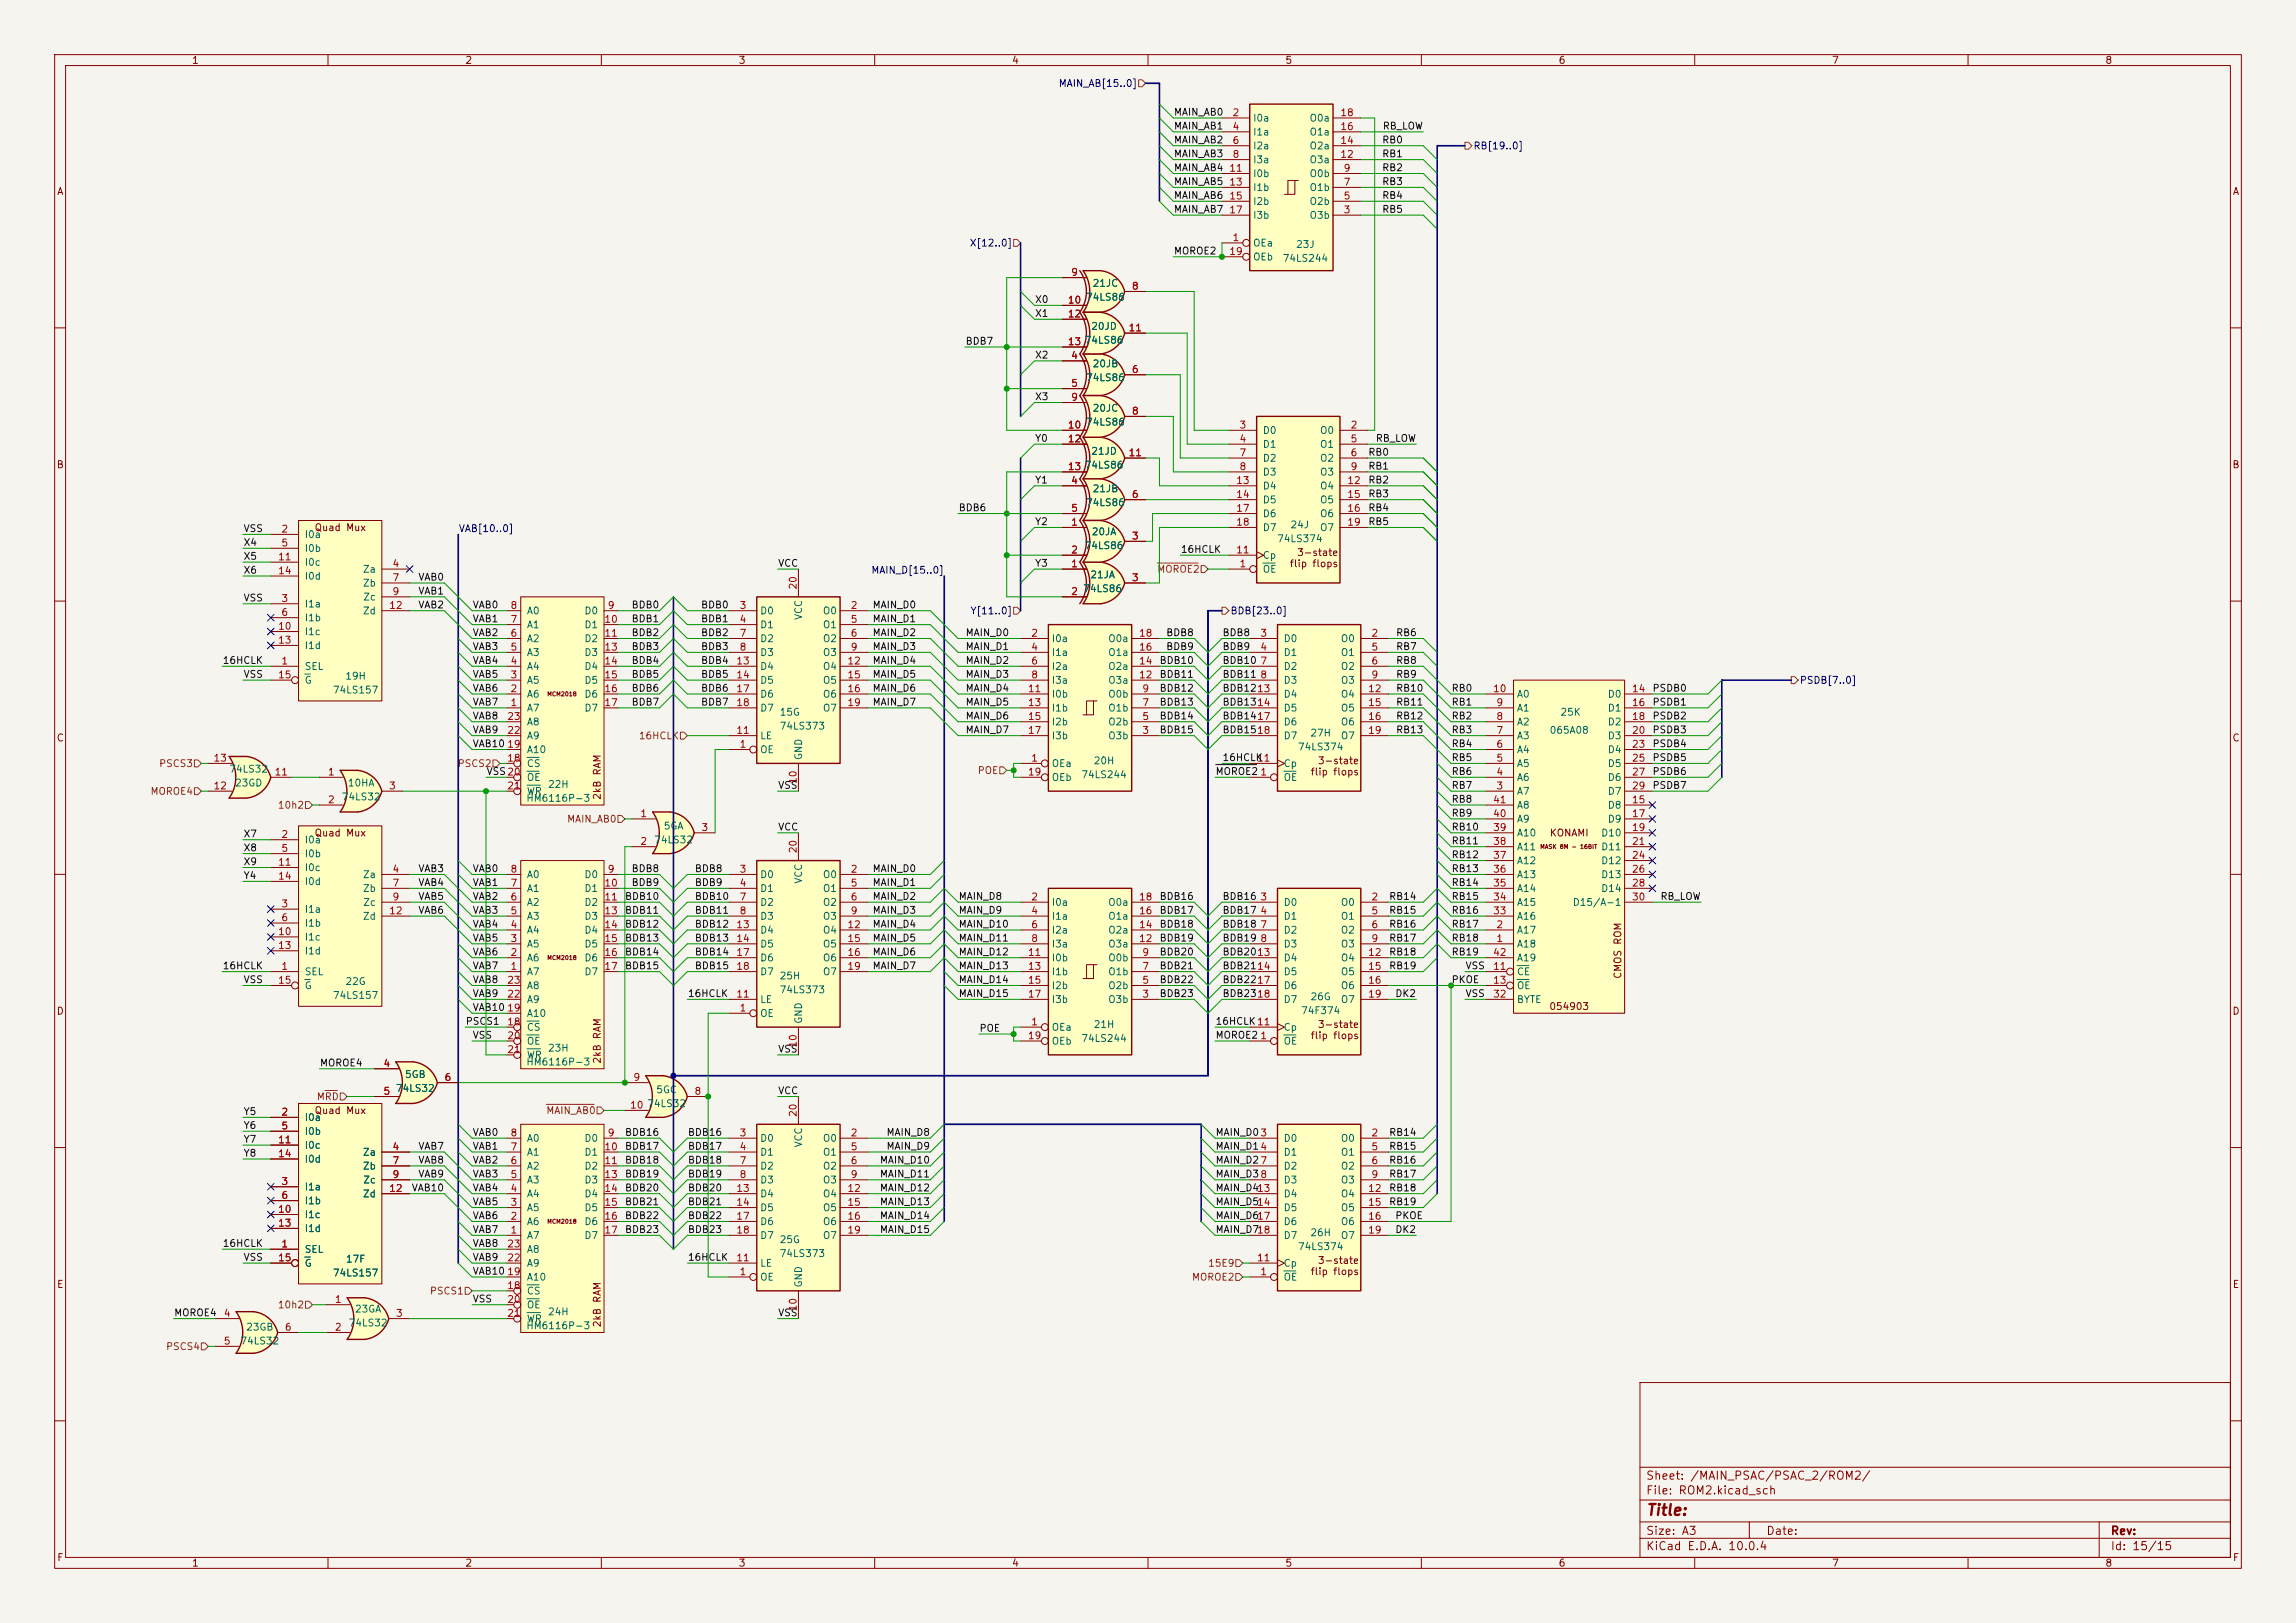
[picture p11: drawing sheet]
<svg xmlns="http://www.w3.org/2000/svg" width="420mm" height="297mm" viewBox="0 0 420 297" stroke-linecap="round" stroke-linejoin="round" font-family="sans-serif">
<defs><g id="words">
<text font-size="2" fill="#840000" x="301" y="277.8">Title:</text>
<g font-size="1.5" fill="#840000">
<text x="301" y="273.8">File: ROM2.kicad_sch</text>
<text x="301" y="271.1">Sheet: /MAIN_PSAC/PSAC_2/ROM2/</text>
<text x="301" y="281.2">Size: A3</text>
<text x="323" y="281.2">Date:</text>
<text x="386" y="281.2">Rev:</text>
<text x="301" y="284">KiCad E.D.A. 10.0.4</text>
<text x="386" y="284">Id: 15/15</text>
</g>
<g font-size="1.3" fill="#840000">
<text x="35" y="12">1</text>
<text x="85" y="12">2</text>
<text x="135" y="12">3</text>
<text x="185" y="12">4</text>
<text x="235" y="12">5</text>
<text x="285" y="12">6</text>
<text x="335" y="12">7</text>
<text x="385" y="12">8</text>
<text x="10.3" y="36">A</text>
<text x="408.3" y="36">A</text>
<text x="10.3" y="86">B</text>
<text x="408.2" y="86">B</text>
<text x="57.4" y="97.5">Quad Mux</text>
<text x="235.8" y="104.1">flip flops</text>
<text x="237.2" y="102.1">3-state</text>
<text x="10.3" y="136">C</text>
<text x="408.2" y="136">C</text>
<text x="239.6" y="142.2">flip flops</text>
<text x="241" y="140.2">3-state</text>
<text x="110.2" y="146.5" transform="rotate(-90 110.2 146.5)">2kB RAM</text>
<text x="57.4" y="153.4">Quad Mux</text>
<text x="283.4" y="153.4">KONAMI</text>
<text x="296.9" y="179.2" transform="rotate(-90 296.9 179.2)">CMOS ROM</text>
<text x="10.3" y="186">D</text>
<text x="283.3" y="185.1">054903</text>
<text x="408.2" y="186">D</text>
<text x="239.6" y="190.5">flip flops</text>
<text x="241" y="188.4">3-state</text>
<text x="110.2" y="194.7" transform="rotate(-90 110.2 194.7)">2kB RAM</text>
<text x="57.4" y="204.2">Quad Mux</text>
<text x="239.6" y="233.6">flip flops</text>
<text x="241" y="231.6">3-state</text>
<text x="10.3" y="236">E</text>
<text x="408.3" y="236">E</text>
<text x="110.2" y="243" transform="rotate(-90 110.2 243)">2kB RAM</text>
<text x="10.3" y="286">F</text>
<text x="35" y="287">1</text>
<text x="85" y="287">2</text>
<text x="135" y="287">3</text>
<text x="185" y="287">4</text>
<text x="235" y="287">5</text>
<text x="285" y="287">6</text>
<text x="335" y="287">7</text>
<text x="385" y="287">8</text>
<text x="408.3" y="286">F</text>
</g>
<g font-size="1.3" fill="#000084">
<text x="193.6" y="16.2">MAIN_AB[15..0]</text>
<text x="269.4" y="27.6">RB[19..0]</text>
<text x="177.3" y="45.4">X[12..0]</text>
<text x="83.8" y="97.7">VAB[10..0]</text>
<text x="159.3" y="105.3">MAIN_D[15..0]</text>
<text x="177.4" y="112.7">Y[11..0]</text>
<text x="225" y="112.7">BDB[23..0]</text>
<text x="329.1" y="125.4">PSDB[7..0]</text>
</g>
<g font-size="1.3" fill="#0f0f0f">
<text x="214.6" y="21.5">MAIN_AB0</text>
<text x="214.6" y="26.5">MAIN_AB2</text>
<text x="214.6" y="24">MAIN_AB1</text>
<text x="214.6" y="29.1">MAIN_AB3</text>
<text x="252.7" y="29.1">RB1</text>
<text x="252.7" y="26.5">RB0</text>
<text x="252.8" y="24">RB_LOW</text>
<text x="214.6" y="31.6">MAIN_AB4</text>
<text x="214.6" y="34.2">MAIN_AB5</text>
<text x="252.7" y="34.2">RB3</text>
<text x="252.7" y="31.6">RB2</text>
<text x="214.6" y="36.7">MAIN_AB6</text>
<text x="214.6" y="39.2">MAIN_AB7</text>
<text x="252.7" y="39.2">RB5</text>
<text x="252.7" y="36.7">RB4</text>
<text x="214.6" y="46.9">MOROE2</text>
<text x="189.2" y="58.3">X1</text>
<text x="189.2" y="55.8">X0</text>
<text x="176.5" y="63.4">BDB7</text>
<text x="189.2" y="65.9">X2</text>
<text x="189.2" y="73.5">X3</text>
<text x="189.2" y="81.2">Y0</text>
<text x="250.2" y="83.7">RB0</text>
<text x="251.6" y="81.2">RB_LOW</text>
<text x="189.2" y="88.8">Y1</text>
<text x="250.2" y="86.2">RB1</text>
<text x="250.2" y="88.8">RB2</text>
<text x="175.3" y="93.9">BDB6</text>
<text x="250.2" y="91.3">RB3</text>
<text x="250.2" y="93.9">RB4</text>
<text x="44.4" y="100.2">X4</text>
<text x="44.4" y="97.7">VSS</text>
<text x="189.2" y="96.4">Y2</text>
<text x="215.9" y="101.5">16HCLK</text>
<text x="250.2" y="96.4">RB5</text>
<text x="44.4" y="102.7">X5</text>
<text x="44.4" y="105.3">X6</text>
<text x="76.4" y="106.6">VAB0</text>
<text x="142.2" y="104">VCC</text>
<text x="189.2" y="104">Y3</text>
<text x="44.4" y="110.4">VSS</text>
<text x="76.4" y="111.6">VAB2</text>
<text x="76.4" y="109.1">VAB1</text>
<text x="86.4" y="111.6">VAB0</text>
<text x="115.4" y="111.6">BDB0</text>
<text x="128.1" y="111.6">BDB0</text>
<text x="159.5" y="111.6">MAIN_D0</text>
<text x="86.4" y="119.3">VAB3</text>
<text x="86.4" y="114.2">VAB1</text>
<text x="86.4" y="116.7">VAB2</text>
<text x="115.4" y="119.3">BDB3</text>
<text x="115.4" y="114.2">BDB1</text>
<text x="115.4" y="116.7">BDB2</text>
<text x="128.1" y="119.3">BDB3</text>
<text x="128.1" y="116.7">BDB2</text>
<text x="128.1" y="114.2">BDB1</text>
<text x="159.5" y="114.2">MAIN_D1</text>
<text x="159.5" y="116.7">MAIN_D2</text>
<text x="159.5" y="119.3">MAIN_D3</text>
<text x="176.5" y="116.7">MAIN_D0</text>
<text x="176.5" y="119.3">MAIN_D1</text>
<text x="213.2" y="119.3">BDB9</text>
<text x="213.2" y="116.7">BDB8</text>
<text x="223.5" y="119.3">BDB9</text>
<text x="223.5" y="116.7">BDB8</text>
<text x="255.3" y="119.3">RB7</text>
<text x="255.3" y="116.7">RB6</text>
<text x="40.6" y="121.8">16HCLK</text>
<text x="44.4" y="124.3">VSS</text>
<text x="86.4" y="121.8">VAB4</text>
<text x="86.4" y="124.3">VAB5</text>
<text x="115.4" y="124.3">BDB5</text>
<text x="115.4" y="121.8">BDB4</text>
<text x="128.1" y="124.3">BDB5</text>
<text x="128.1" y="121.8">BDB4</text>
<text x="159.5" y="124.3">MAIN_D5</text>
<text x="159.5" y="121.8">MAIN_D4</text>
<text x="176.5" y="124.3">MAIN_D3</text>
<text x="176.5" y="121.8">MAIN_D2</text>
<text x="212" y="124.3">BDB11</text>
<text x="212" y="121.8">BDB10</text>
<text x="223.5" y="124.3">BDB11</text>
<text x="223.5" y="121.8">BDB10</text>
<text x="255.3" y="121.8">RB8</text>
<text x="255.3" y="124.3">RB9</text>
<text x="86.4" y="126.9">VAB6</text>
<text x="86.4" y="132">VAB8</text>
<text x="86.4" y="129.4">VAB7</text>
<text x="115.4" y="129.4">BDB7</text>
<text x="115.4" y="126.9">BDB6</text>
<text x="128.1" y="126.9">BDB6</text>
<text x="128.1" y="129.4">BDB7</text>
<text x="159.5" y="126.9">MAIN_D6</text>
<text x="159.5" y="129.4">MAIN_D7</text>
<text x="176.5" y="126.9">MAIN_D4</text>
<text x="176.5" y="129.4">MAIN_D5</text>
<text x="176.5" y="132">MAIN_D6</text>
<text x="212" y="129.4">BDB13</text>
<text x="212" y="126.9">BDB12</text>
<text x="212" y="132">BDB14</text>
<text x="223.5" y="129.4">BDB1314</text>
<text x="223.5" y="126.9">BDB1213</text>
<text x="223.5" y="132">BDB1417</text>
<text x="255.3" y="132">RB12</text>
<text x="255.3" y="126.9">RB10</text>
<text x="255.3" y="129.4">RB11</text>
<text x="265.4" y="132">RB2</text>
<text x="265.4" y="126.9">RB0</text>
<text x="265.4" y="129.4">RB1</text>
<text x="302.2" y="132">PSDB2</text>
<text x="302.2" y="129.4">PSDB1</text>
<text x="302.2" y="126.9">PSDB0</text>
<text x="86.4" y="134.5">VAB9</text>
<text x="86.4" y="137">VAB10</text>
<text x="176.5" y="134.5">MAIN_D7</text>
<text x="212" y="134.5">BDB15</text>
<text x="223.5" y="134.5">BDB1518</text>
<text x="255.3" y="134.5">RB13</text>
<text x="265.4" y="134.5">RB3</text>
<text x="265.4" y="137">RB4</text>
<text x="302.2" y="134.5">PSDB3</text>
<text x="302.2" y="137">PSDB4</text>
<text x="88.9" y="142.1">VSS20</text>
<text x="222.2" y="142.1">MOROE2</text>
<text x="223.5" y="139.6">16HCLK</text>
<text x="265.4" y="142.1">RB6</text>
<text x="265.4" y="139.6">RB5</text>
<text x="302.2" y="142.1">PSDB6</text>
<text x="302.2" y="139.6">PSDB5</text>
<text x="142.2" y="144.7">VSS</text>
<text x="265.4" y="144.7">RB7</text>
<text x="265.4" y="147.2">RB8</text>
<text x="265.4" y="149.7">RB9</text>
<text x="302.2" y="144.7">PSDB7</text>
<text x="44.4" y="153.5">X7</text>
<text x="142.2" y="152.3">VCC</text>
<text x="265.4" y="154.8">RB11</text>
<text x="265.4" y="152.3">RB10</text>
<text x="44.4" y="161.2">Y4</text>
<text x="44.4" y="158.6">X9</text>
<text x="44.4" y="156.1">X8</text>
<text x="76.4" y="159.9">VAB3</text>
<text x="86.4" y="159.9">VAB0</text>
<text x="115.4" y="159.9">BDB8</text>
<text x="127" y="159.9">BDB8</text>
<text x="159.5" y="159.9">MAIN_D0</text>
<text x="265.4" y="157.4">RB12</text>
<text x="265.4" y="159.9">RB13</text>
<text x="76.4" y="162.4">VAB4</text>
<text x="76.4" y="167.5">VAB6</text>
<text x="76.4" y="165">VAB5</text>
<text x="86.4" y="165">VAB2</text>
<text x="86.4" y="167.5">VAB3</text>
<text x="86.4" y="162.4">VAB1</text>
<text x="114.2" y="167.5">BDB11</text>
<text x="114.2" y="165">BDB10</text>
<text x="115.4" y="162.4">BDB9</text>
<text x="127" y="162.4">BDB9</text>
<text x="127" y="165">BDB10</text>
<text x="127" y="167.5">BDB11</text>
<text x="159.5" y="165">MAIN_D2</text>
<text x="159.5" y="162.4">MAIN_D1</text>
<text x="159.5" y="167.5">MAIN_D3</text>
<text x="175.3" y="167.5">MAIN_D9</text>
<text x="175.3" y="165">MAIN_D8</text>
<text x="212" y="167.5">BDB17</text>
<text x="212" y="165">BDB16</text>
<text x="223.5" y="167.5">BDB17</text>
<text x="223.5" y="165">BDB16</text>
<text x="254" y="165">RB14</text>
<text x="254" y="167.5">RB15</text>
<text x="265.4" y="165">RB15</text>
<text x="265.4" y="162.4">RB14</text>
<text x="265.4" y="167.5">RB16</text>
<text x="303.6" y="165">RB_LOW</text>
<text x="86.4" y="170.1">VAB4</text>
<text x="86.4" y="172.6">VAB5</text>
<text x="114.2" y="172.6">BDB13</text>
<text x="114.2" y="170.1">BDB12</text>
<text x="127" y="172.6">BDB13</text>
<text x="127" y="170.1">BDB12</text>
<text x="159.5" y="170.1">MAIN_D4</text>
<text x="159.5" y="172.6">MAIN_D5</text>
<text x="175.3" y="170.1">MAIN_D10</text>
<text x="175.3" y="172.6">MAIN_D11</text>
<text x="212" y="172.6">BDB19</text>
<text x="212" y="170.1">BDB18</text>
<text x="223.5" y="170.1">BDB18</text>
<text x="223.5" y="172.6">BDB19</text>
<text x="254" y="172.6">RB17</text>
<text x="254" y="170.1">RB16</text>
<text x="265.4" y="170.1">RB17</text>
<text x="265.4" y="172.6">RB18</text>
<text x="40.6" y="177.7">16HCLK</text>
<text x="86.4" y="175.1">VAB6</text>
<text x="86.4" y="177.7">VAB7</text>
<text x="114.2" y="175.1">BDB14</text>
<text x="114.2" y="177.7">BDB15</text>
<text x="127" y="175.1">BDB14</text>
<text x="127" y="177.7">BDB15</text>
<text x="159.5" y="177.7">MAIN_D7</text>
<text x="159.5" y="175.1">MAIN_D6</text>
<text x="175.3" y="177.7">MAIN_D13</text>
<text x="175.3" y="175.1">MAIN_D12</text>
<text x="212" y="175.1">BDB20</text>
<text x="212" y="177.7">BDB21</text>
<text x="223.5" y="177.7">BDB2114</text>
<text x="223.5" y="175.1">BDB2013</text>
<text x="254" y="177.7">RB19</text>
<text x="254" y="175.1">RB18</text>
<text x="265.4" y="175.1">RB19</text>
<text x="268" y="177.7">VSS</text>
<text x="44.4" y="180.2">VSS</text>
<text x="86.4" y="180.2">VAB8</text>
<text x="86.4" y="182.8">VAB9</text>
<text x="86.4" y="185.3">VAB10</text>
<text x="125.7" y="182.8">16HCLK</text>
<text x="175.3" y="182.8">MAIN_D15</text>
<text x="175.3" y="180.2">MAIN_D14</text>
<text x="212" y="182.8">BDB23</text>
<text x="212" y="180.2">BDB22</text>
<text x="223.5" y="182.8">BDB2318</text>
<text x="223.5" y="180.2">BDB2217</text>
<text x="255.1" y="182.8">DK2</text>
<text x="265.4" y="180.2">PKOE</text>
<text x="268" y="182.8">VSS</text>
<text x="85.1" y="187.8">PSCS1</text>
<text x="86.4" y="190.4">VSS</text>
<text x="179.1" y="189.1">POE</text>
<text x="222.2" y="187.8">16HCLK11</text>
<text x="222.2" y="190.4">MOROE2</text>
<text x="58.4" y="195.5">MOROE4</text>
<text x="142.2" y="192.9">VSS</text>
<text x="142.2" y="200.5">VCC</text>
<text x="44.4" y="204.3">Y5</text>
<text x="44.4" y="206.9">Y6</text>
<text x="44.4" y="209.4">Y7</text>
<text x="86.4" y="208.2">VAB0</text>
<text x="114.2" y="208.2">BDB16</text>
<text x="125.7" y="208.2">BDB16</text>
<text x="162.1" y="208.2">MAIN_D8</text>
<text x="222.2" y="208.2">MAIN_D03</text>
<text x="254" y="208.2">RB14</text>
<text x="44.4" y="212">Y8</text>
<text x="76.4" y="213.2">VAB8</text>
<text x="76.4" y="215.8">VAB9</text>
<text x="76.4" y="210.7">VAB7</text>
<text x="86.4" y="213.2">VAB2</text>
<text x="86.4" y="215.8">VAB3</text>
<text x="86.4" y="210.7">VAB1</text>
<text x="114.2" y="215.8">BDB19</text>
<text x="114.2" y="210.7">BDB17</text>
<text x="114.2" y="213.2">BDB18</text>
<text x="125.7" y="215.8">BDB19</text>
<text x="125.7" y="213.2">BDB18</text>
<text x="125.7" y="210.7">BDB17</text>
<text x="160.8" y="215.8">MAIN_D11</text>
<text x="160.8" y="213.2">MAIN_D10</text>
<text x="162.1" y="210.7">MAIN_D9</text>
<text x="222.2" y="215.8">MAIN_D38</text>
<text x="222.2" y="210.7">MAIN_D14</text>
<text x="222.2" y="213.2">MAIN_D27</text>
<text x="254" y="213.2">RB16</text>
<text x="254" y="210.7">RB15</text>
<text x="254" y="215.8">RB17</text>
<text x="75.2" y="218.3">VAB10</text>
<text x="86.4" y="218.3">VAB4</text>
<text x="86.4" y="220.9">VAB5</text>
<text x="114.2" y="220.9">BDB21</text>
<text x="114.2" y="218.3">BDB20</text>
<text x="125.7" y="218.3">BDB20</text>
<text x="125.7" y="220.9">BDB21</text>
<text x="160.8" y="220.9">MAIN_D13</text>
<text x="160.8" y="218.3">MAIN_D12</text>
<text x="222.2" y="220.9">MAIN_D514</text>
<text x="222.2" y="218.3">MAIN_D413</text>
<text x="254" y="218.3">RB18</text>
<text x="254" y="220.9">RB19</text>
<text x="86.4" y="223.4">VAB6</text>
<text x="86.4" y="225.9">VAB7</text>
<text x="114.2" y="225.9">BDB23</text>
<text x="114.2" y="223.4">BDB22</text>
<text x="125.7" y="223.4">BDB22</text>
<text x="125.7" y="225.9">BDB23</text>
<text x="160.8" y="223.4">MAIN_D14</text>
<text x="160.8" y="225.9">MAIN_D15</text>
<text x="222.2" y="223.4">MAIN_D617</text>
<text x="222.2" y="225.9">MAIN_D718</text>
<text x="255.1" y="223.4">PKOE</text>
<text x="255.1" y="225.9">DK2</text>
<text x="40.6" y="228.5">16HCLK</text>
<text x="44.4" y="231">VSS</text>
<text x="86.4" y="228.5">VAB8</text>
<text x="86.4" y="231">VAB9</text>
<text x="86.4" y="233.6">VAB10</text>
<text x="125.7" y="231">16HCLK</text>
<text x="86.4" y="238.6">VSS</text>
<text x="31.7" y="241.2">MOROE4</text>
<text x="142.2" y="241.2">VSS</text>
</g>
<g font-size="1.3" fill="#a90000">
<text x="225.4" y="21.6">2</text>
<text x="245.1" y="21.6">18</text>
<text x="225.4" y="24.1">4</text>
<text x="225.4" y="26.6">6</text>
<text x="225.4" y="29.2">8</text>
<text x="245.1" y="29.2">12</text>
<text x="245.1" y="26.6">14</text>
<text x="245.1" y="24.1">16</text>
<text x="224.7" y="31.7">11</text>
<text x="224.7" y="34.3">13</text>
<text x="245.7" y="34.3">7</text>
<text x="245.7" y="31.7">9</text>
<text x="224.7" y="36.8">15</text>
<text x="224.7" y="39.3">17</text>
<text x="245.7" y="39.3">3</text>
<text x="245.7" y="36.8">5</text>
<text x="224.7" y="47">19</text>
<text x="225.4" y="44.4">1</text>
<text x="195.8" y="50.8">9</text>
<text x="206.9" y="53.3">8</text>
<text x="195.2" y="55.9">10</text>
<text x="195.2" y="58.4">12</text>
<text x="195.2" y="63.5">13</text>
<text x="206.3" y="60.9">11</text>
<text x="195.8" y="66">4</text>
<text x="195.8" y="71.1">5</text>
<text x="206.9" y="68.6">6</text>
<text x="195.8" y="73.6">9</text>
<text x="206.9" y="76.2">8</text>
<text x="195.2" y="81.3">12</text>
<text x="195.2" y="78.7">10</text>
<text x="206.3" y="83.8">11</text>
<text x="226.6" y="78.7">3</text>
<text x="226.6" y="81.3">4</text>
<text x="226.6" y="83.8">7</text>
<text x="246.9" y="78.7">2</text>
<text x="246.9" y="81.3">5</text>
<text x="246.9" y="83.8">6</text>
<text x="195.2" y="86.3">13</text>
<text x="195.8" y="88.9">4</text>
<text x="226" y="88.9">13</text>
<text x="226.6" y="86.3">8</text>
<text x="246.3" y="88.9">12</text>
<text x="246.9" y="86.3">9</text>
<text x="195.8" y="94">5</text>
<text x="206.9" y="91.4">6</text>
<text x="226" y="91.4">14</text>
<text x="226" y="94">17</text>
<text x="246.3" y="91.4">15</text>
<text x="246.3" y="94">16</text>
<text x="51.4" y="97.8">2</text>
<text x="51.4" y="100.3">5</text>
<text x="195.8" y="96.5">1</text>
<text x="195.8" y="101.6">2</text>
<text x="206.9" y="99">3</text>
<text x="226" y="101.6">11</text>
<text x="226" y="96.5">18</text>
<text x="246.3" y="96.5">19</text>
<text x="50.8" y="102.8">11</text>
<text x="50.8" y="105.4">14</text>
<text x="71.7" y="104.1">4</text>
<text x="71.7" y="106.7">7</text>
<text x="146" y="108" transform="rotate(-90 146 108)">20</text>
<text x="195.8" y="104.1">1</text>
<text x="206.9" y="106.7">3</text>
<text x="226.6" y="104.1">1</text>
<text x="51.4" y="110.5">3</text>
<text x="51.4" y="113">6</text>
<text x="71.1" y="111.7">12</text>
<text x="71.7" y="109.2">9</text>
<text x="93.3" y="111.7">8</text>
<text x="111.1" y="111.7">9</text>
<text x="135.2" y="111.7">3</text>
<text x="155.5" y="111.7">2</text>
<text x="195.8" y="109.2">2</text>
<text x="50.8" y="115.5">10</text>
<text x="50.8" y="118.1">13</text>
<text x="93.3" y="119.4">5</text>
<text x="93.3" y="116.8">6</text>
<text x="93.3" y="114.3">7</text>
<text x="110.4" y="114.3">10</text>
<text x="110.4" y="116.8">11</text>
<text x="110.4" y="119.4">13</text>
<text x="135.2" y="114.3">4</text>
<text x="135.2" y="116.8">7</text>
<text x="135.2" y="119.4">8</text>
<text x="155.5" y="114.3">5</text>
<text x="155.5" y="116.8">6</text>
<text x="155.5" y="119.4">9</text>
<text x="188.5" y="116.8">2</text>
<text x="188.5" y="119.4">4</text>
<text x="208.2" y="119.4">16</text>
<text x="208.2" y="116.8">18</text>
<text x="230.4" y="116.8">3</text>
<text x="230.4" y="119.4">4</text>
<text x="250.8" y="116.8">2</text>
<text x="250.8" y="119.4">5</text>
<text x="50.8" y="124.4">15</text>
<text x="51.4" y="121.9">1</text>
<text x="93.3" y="124.4">3</text>
<text x="93.3" y="121.9">4</text>
<text x="110.4" y="121.9">14</text>
<text x="110.4" y="124.4">15</text>
<text x="134.6" y="121.9">13</text>
<text x="134.6" y="124.4">14</text>
<text x="154.9" y="121.9">12</text>
<text x="154.9" y="124.4">15</text>
<text x="188.5" y="121.9">6</text>
<text x="188.5" y="124.4">8</text>
<text x="208.2" y="124.4">12</text>
<text x="208.2" y="121.9">14</text>
<text x="230.4" y="121.9">7</text>
<text x="230.4" y="124.4">8</text>
<text x="250.8" y="121.9">6</text>
<text x="250.8" y="124.4">9</text>
<text x="93.3" y="129.5">1</text>
<text x="93.3" y="127">2</text>
<text x="110.4" y="127">16</text>
<text x="110.4" y="129.5">17</text>
<text x="134.6" y="127">17</text>
<text x="134.6" y="129.5">18</text>
<text x="154.9" y="127">16</text>
<text x="154.9" y="129.5">19</text>
<text x="187.9" y="127">11</text>
<text x="187.9" y="129.5">13</text>
<text x="208.8" y="129.5">7</text>
<text x="208.8" y="127">9</text>
<text x="250.1" y="127">12</text>
<text x="250.1" y="129.5">15</text>
<text x="273" y="127">10</text>
<text x="273.6" y="129.5">9</text>
<text x="298.4" y="127">14</text>
<text x="298.4" y="129.5">16</text>
<text x="92.7" y="137.1">19</text>
<text x="92.7" y="134.6">22</text>
<text x="92.7" y="132.1">23</text>
<text x="134.6" y="134.6">11</text>
<text x="135.2" y="137.1">1</text>
<text x="187.9" y="132.1">15</text>
<text x="187.9" y="134.6">17</text>
<text x="208.8" y="134.6">3</text>
<text x="208.8" y="132.1">5</text>
<text x="250.1" y="132.1">16</text>
<text x="250.1" y="134.6">19</text>
<text x="273.6" y="137.1">6</text>
<text x="273.6" y="134.6">7</text>
<text x="273.6" y="132.1">8</text>
<text x="298.4" y="132.1">18</text>
<text x="298.4" y="134.6">20</text>
<text x="298.4" y="137.1">23</text>
<text x="38.9" y="139.7">13</text>
<text x="50.1" y="142.2">11</text>
<text x="59.9" y="142.2">1</text>
<text x="92.7" y="139.7">18</text>
<text x="146" y="143.6" transform="rotate(-90 146 143.6)">10</text>
<text x="187.9" y="142.2">19</text>
<text x="188.5" y="139.7">1</text>
<text x="229.8" y="139.7">11</text>
<text x="230.4" y="142.2">1</text>
<text x="273.6" y="142.2">4</text>
<text x="273.6" y="139.7">5</text>
<text x="298.4" y="139.7">25</text>
<text x="298.4" y="142.2">27</text>
<text x="38.9" y="144.8">12</text>
<text x="59.9" y="147.3">2</text>
<text x="71" y="144.8">3</text>
<text x="92.7" y="144.8">21</text>
<text x="117" y="149.8">1</text>
<text x="273" y="149.8">40</text>
<text x="273" y="147.3">41</text>
<text x="273.6" y="144.8">3</text>
<text x="298.4" y="147.3">15</text>
<text x="298.4" y="149.8">17</text>
<text x="298.4" y="144.8">29</text>
<text x="51.4" y="153.6">2</text>
<text x="117" y="154.9">2</text>
<text x="128.2" y="152.4">3</text>
<text x="273" y="154.9">38</text>
<text x="273" y="152.4">39</text>
<text x="298.4" y="152.4">19</text>
<text x="298.4" y="154.9">21</text>
<text x="50.8" y="158.7">11</text>
<text x="50.8" y="161.3">14</text>
<text x="51.4" y="156.2">5</text>
<text x="71.7" y="160">4</text>
<text x="93.3" y="160">8</text>
<text x="111.1" y="160">9</text>
<text x="135.2" y="160">3</text>
<text x="146" y="156.3" transform="rotate(-90 146 156.3)">20</text>
<text x="155.5" y="160">2</text>
<text x="273" y="160">36</text>
<text x="273" y="157.5">37</text>
<text x="298.4" y="157.5">24</text>
<text x="298.4" y="160">26</text>
<text x="51.4" y="166.3">3</text>
<text x="71.1" y="167.6">12</text>
<text x="71.7" y="162.5">7</text>
<text x="71.7" y="165.1">9</text>
<text x="93.3" y="167.6">5</text>
<text x="93.3" y="165.1">6</text>
<text x="93.3" y="162.5">7</text>
<text x="110.4" y="162.5">10</text>
<text x="110.4" y="165.1">11</text>
<text x="110.4" y="167.6">13</text>
<text x="135.2" y="162.5">4</text>
<text x="135.2" y="165.1">7</text>
<text x="135.2" y="167.6">8</text>
<text x="155.5" y="162.5">5</text>
<text x="155.5" y="165.1">6</text>
<text x="155.5" y="167.6">9</text>
<text x="188.5" y="165.1">2</text>
<text x="188.5" y="167.6">4</text>
<text x="208.2" y="167.6">16</text>
<text x="208.2" y="165.1">18</text>
<text x="230.4" y="165.1">3</text>
<text x="230.4" y="167.6">4</text>
<text x="250.8" y="165.1">2</text>
<text x="250.8" y="167.6">5</text>
<text x="273" y="167.6">33</text>
<text x="273" y="165.1">34</text>
<text x="273" y="162.5">35</text>
<text x="298.4" y="162.5">28</text>
<text x="298.4" y="165.1">30</text>
<text x="50.8" y="171.4">10</text>
<text x="50.8" y="174">13</text>
<text x="51.4" y="168.9">6</text>
<text x="93.3" y="172.7">3</text>
<text x="93.3" y="170.2">4</text>
<text x="110.4" y="170.2">14</text>
<text x="110.4" y="172.7">15</text>
<text x="134.6" y="170.2">13</text>
<text x="134.6" y="172.7">14</text>
<text x="154.9" y="170.2">12</text>
<text x="154.9" y="172.7">15</text>
<text x="188.5" y="170.2">6</text>
<text x="188.5" y="172.7">8</text>
<text x="208.2" y="172.7">12</text>
<text x="208.2" y="170.2">14</text>
<text x="230.4" y="170.2">7</text>
<text x="230.4" y="172.7">8</text>
<text x="250.8" y="170.2">6</text>
<text x="250.8" y="172.7">9</text>
<text x="273.6" y="172.7">1</text>
<text x="273.6" y="170.2">2</text>
<text x="51.4" y="177.8">1</text>
<text x="93.3" y="177.8">1</text>
<text x="93.3" y="175.2">2</text>
<text x="110.4" y="175.2">16</text>
<text x="110.4" y="177.8">17</text>
<text x="134.6" y="175.2">17</text>
<text x="134.6" y="177.8">18</text>
<text x="154.9" y="175.2">16</text>
<text x="154.9" y="177.8">19</text>
<text x="187.9" y="175.2">11</text>
<text x="187.9" y="177.8">13</text>
<text x="208.8" y="177.8">7</text>
<text x="208.8" y="175.2">9</text>
<text x="250.1" y="175.2">12</text>
<text x="250.1" y="177.8">15</text>
<text x="273" y="177.8">11</text>
<text x="273" y="175.2">42</text>
<text x="50.8" y="180.3">15</text>
<text x="92.7" y="185.4">19</text>
<text x="92.7" y="182.9">22</text>
<text x="92.7" y="180.3">23</text>
<text x="134.6" y="182.9">11</text>
<text x="135.2" y="185.4">1</text>
<text x="187.9" y="180.3">15</text>
<text x="187.9" y="182.9">17</text>
<text x="208.8" y="182.9">3</text>
<text x="208.8" y="180.3">5</text>
<text x="250.1" y="180.3">16</text>
<text x="250.1" y="182.9">19</text>
<text x="273" y="180.3">13</text>
<text x="273" y="182.9">32</text>
<text x="92.7" y="187.9">18</text>
<text x="92.7" y="190.5">20</text>
<text x="146" y="191.8" transform="rotate(-90 146 191.8)">10</text>
<text x="187.9" y="190.5">19</text>
<text x="188.5" y="187.9">1</text>
<text x="230.4" y="190.5">1</text>
<text x="70" y="195.6">4</text>
<text x="92.7" y="193">21</text>
<text x="70" y="200.6">5</text>
<text x="81.2" y="198.1">6</text>
<text x="115.1" y="203.2">10</text>
<text x="115.8" y="198.1">9</text>
<text x="126.9" y="200.6">8</text>
<text x="50.8" y="209.5">11</text>
<text x="51.4" y="204.4">2</text>
<text x="51.4" y="207">5</text>
<text x="93.3" y="208.3">8</text>
<text x="111.1" y="208.3">9</text>
<text x="135.2" y="208.3">3</text>
<text x="146" y="204.5" transform="rotate(-90 146 204.5)">20</text>
<text x="155.5" y="208.3">2</text>
<text x="250.8" y="208.3">2</text>
<text x="50.8" y="212.1">14</text>
<text x="71.7" y="210.8">4</text>
<text x="71.7" y="213.3">7</text>
<text x="71.7" y="215.9">9</text>
<text x="93.3" y="215.9">5</text>
<text x="93.3" y="213.3">6</text>
<text x="93.3" y="210.8">7</text>
<text x="110.4" y="210.8">10</text>
<text x="110.4" y="213.3">11</text>
<text x="110.4" y="215.9">13</text>
<text x="135.2" y="210.8">4</text>
<text x="135.2" y="213.3">7</text>
<text x="135.2" y="215.9">8</text>
<text x="155.5" y="210.8">5</text>
<text x="155.5" y="213.3">6</text>
<text x="155.5" y="215.9">9</text>
<text x="250.8" y="210.8">5</text>
<text x="250.8" y="213.3">6</text>
<text x="250.8" y="215.9">9</text>
<text x="51.4" y="217.1">3</text>
<text x="51.4" y="219.7">6</text>
<text x="71.1" y="218.4">12</text>
<text x="93.3" y="221">3</text>
<text x="93.3" y="218.4">4</text>
<text x="110.4" y="218.4">14</text>
<text x="110.4" y="221">15</text>
<text x="134.6" y="218.4">13</text>
<text x="134.6" y="221">14</text>
<text x="154.9" y="218.4">12</text>
<text x="154.9" y="221">15</text>
<text x="250.1" y="218.4">12</text>
<text x="250.1" y="221">15</text>
<text x="50.8" y="222.2">10</text>
<text x="50.8" y="224.8">13</text>
<text x="93.3" y="226">1</text>
<text x="93.3" y="223.5">2</text>
<text x="110.4" y="223.5">16</text>
<text x="110.4" y="226">17</text>
<text x="134.6" y="223.5">17</text>
<text x="134.6" y="226">18</text>
<text x="154.9" y="223.5">16</text>
<text x="154.9" y="226">19</text>
<text x="250.1" y="223.5">16</text>
<text x="250.1" y="226">19</text>
<text x="50.8" y="231.1">15</text>
<text x="51.4" y="228.6">1</text>
<text x="92.7" y="233.7">19</text>
<text x="92.7" y="231.1">22</text>
<text x="92.7" y="228.6">23</text>
<text x="134.6" y="231.1">11</text>
<text x="135.2" y="233.7">1</text>
<text x="229.8" y="231.1">11</text>
<text x="230.4" y="233.7">1</text>
<text x="61.1" y="238.7">1</text>
<text x="92.7" y="236.2">18</text>
<text x="92.7" y="238.7">20</text>
<text x="40.8" y="241.3">4</text>
<text x="52" y="243.8">6</text>
<text x="61.1" y="243.8">2</text>
<text x="72.3" y="241.3">3</text>
<text x="92.7" y="241.3">21</text>
<text x="146" y="240.1" transform="rotate(-90 146 240.1)">10</text>
<text x="40.8" y="246.4">5</text>
</g>
<g font-size="1.3" fill="#006464">
<text x="229.1" y="22.6">I0a</text>
<text x="239.4" y="22.6">O0a</text>
<text x="229.1" y="25.1">I1a</text>
<text x="229.1" y="27.6">I2a</text>
<text x="239.4" y="27.6">O2a</text>
<text x="239.4" y="25.1">O1a</text>
<text x="229.1" y="30.2">I3a</text>
<text x="229.1" y="32.7">I0b</text>
<text x="229.1" y="35.3">I1b</text>
<text x="239.4" y="35.3">O1b</text>
<text x="239.4" y="32.7">O0b</text>
<text x="239.4" y="30.2">O3a</text>
<text x="229.1" y="37.8">I2b</text>
<text x="229.1" y="40.3">I3b</text>
<text x="239.4" y="40.3">O3b</text>
<text x="239.4" y="37.8">O2b</text>
<text x="229.1" y="45.4">OEa</text>
<text x="229.1" y="48">OEb</text>
<text x="237" y="45.7">23J</text>
<text x="199.8" y="52.8">21JC</text>
<text x="234.5" y="48.2">74LS244</text>
<text x="198.5" y="55.3">74LS86</text>
<text x="198.3" y="63.2">74LS86</text>
<text x="199.5" y="60.7">20JD</text>
<text x="198.5" y="70.1">74LS86</text>
<text x="199.8" y="67.5">20JB</text>
<text x="199.8" y="75.6">20JC</text>
<text x="198.5" y="78.2">74LS86</text>
<text x="199.5" y="83.5">21JD</text>
<text x="230.9" y="79.7">D0</text>
<text x="230.9" y="82.3">D1</text>
<text x="241.4" y="79.7">O0</text>
<text x="241.4" y="82.3">O1</text>
<text x="198.3" y="86.1">74LS86</text>
<text x="230.9" y="84.8">D2</text>
<text x="230.9" y="87.3">D3</text>
<text x="230.9" y="89.9">D4</text>
<text x="241.4" y="84.8">O2</text>
<text x="241.4" y="87.3">O3</text>
<text x="241.4" y="89.9">O4</text>
<text x="198.5" y="92.9">74LS86</text>
<text x="199.8" y="90.4">21JB</text>
<text x="230.9" y="92.4">D5</text>
<text x="230.9" y="95">D6</text>
<text x="241.4" y="92.4">O5</text>
<text x="241.4" y="95">O6</text>
<text x="55.6" y="98.8">I0a</text>
<text x="55.6" y="101.3">I0b</text>
<text x="198.3" y="100.8">74LS86</text>
<text x="199.6" y="98.3">20JA</text>
<text x="230.9" y="97.5">D7</text>
<text x="233.5" y="99.5">74LS374</text>
<text x="235.9" y="97">24J</text>
<text x="241.4" y="97.5">O7</text>
<text x="55.6" y="103.8">I0c</text>
<text x="55.6" y="106.4">I0d</text>
<text x="66.3" y="105.1">Za</text>
<text x="66.3" y="107.7">Zb</text>
<text x="199.3" y="106.1">21JA</text>
<text x="230.9" y="105.1">OE</text>
<text x="230.9" y="102.6">Cp</text>
<text x="55.6" y="111.5">I1a</text>
<text x="66.3" y="112.7">Zd</text>
<text x="66.3" y="110.2">Zc</text>
<text x="96.3" y="112.7">A0</text>
<text x="106.8" y="112.7">D0</text>
<text x="138.9" y="112.7">D0</text>
<text x="147" y="113.6" transform="rotate(-90 147 113.6)">VCC</text>
<text x="150.4" y="112.7">O0</text>
<text x="198" y="108.7">74LS86</text>
<text x="55.6" y="114">I1b</text>
<text x="55.6" y="116.5">I1c</text>
<text x="55.6" y="119.1">I1d</text>
<text x="96.3" y="117.8">A2</text>
<text x="96.3" y="115.3">A1</text>
<text x="106.8" y="115.3">D1</text>
<text x="106.8" y="117.8">D2</text>
<text x="138.9" y="115.3">D1</text>
<text x="138.9" y="117.8">D2</text>
<text x="150.4" y="115.3">O1</text>
<text x="150.4" y="117.8">O2</text>
<text x="192.3" y="117.8">I0a</text>
<text x="202.6" y="117.8">O0a</text>
<text x="234.7" y="117.8">D0</text>
<text x="245.2" y="117.8">O0</text>
<text x="55.6" y="122.9">SEL</text>
<text x="55.6" y="125.4">G</text>
<text x="63" y="124.7">19H</text>
<text x="96.3" y="125.4">A5</text>
<text x="96.3" y="122.9">A4</text>
<text x="96.3" y="120.4">A3</text>
<text x="106.8" y="120.4">D3</text>
<text x="106.8" y="122.9">D4</text>
<text x="106.8" y="125.4">D5</text>
<text x="138.9" y="120.4">D3</text>
<text x="138.9" y="122.9">D4</text>
<text x="138.9" y="125.4">D5</text>
<text x="150.4" y="120.4">O3</text>
<text x="150.4" y="122.9">O4</text>
<text x="150.4" y="125.4">O5</text>
<text x="192.3" y="120.4">I1a</text>
<text x="192.3" y="122.9">I2a</text>
<text x="192.3" y="125.4">I3a</text>
<text x="202.6" y="125.4">O3a</text>
<text x="202.6" y="122.9">O2a</text>
<text x="202.6" y="120.4">O1a</text>
<text x="234.7" y="120.4">D1</text>
<text x="234.7" y="122.9">D2</text>
<text x="234.7" y="125.4">D3</text>
<text x="245.2" y="120.4">O1</text>
<text x="245.2" y="122.9">O2</text>
<text x="245.2" y="125.4">O3</text>
<text x="60.8" y="127.2">74LS157</text>
<text x="96.3" y="130.5">A7</text>
<text x="96.3" y="128">A6</text>
<text x="106.8" y="128">D6</text>
<text x="106.8" y="130.5">D7</text>
<text x="138.9" y="128">D6</text>
<text x="138.9" y="130.5">D7</text>
<text x="142.5" y="131.3">15G</text>
<text x="150.4" y="128">O6</text>
<text x="150.4" y="130.5">O7</text>
<text x="192.3" y="128">I0b</text>
<text x="192.3" y="130.5">I1b</text>
<text x="202.6" y="130.5">O1b</text>
<text x="202.6" y="128">O0b</text>
<text x="234.7" y="128">D4</text>
<text x="234.7" y="130.5">D5</text>
<text x="245.2" y="128">O4</text>
<text x="245.2" y="130.5">O5</text>
<text x="277.4" y="130.5">A1</text>
<text x="277.4" y="128">A0</text>
<text x="285.3" y="131.3">25K</text>
<text x="294" y="128">D0</text>
<text x="294" y="130.5">D1</text>
<text x="96.3" y="135.6">A9</text>
<text x="96.3" y="133.1">A8</text>
<text x="138.9" y="135.6">LE</text>
<text x="142.5" y="133.8">74LS373</text>
<text x="192.3" y="133.1">I2b</text>
<text x="192.3" y="135.6">I3b</text>
<text x="202.6" y="135.6">O3b</text>
<text x="202.6" y="133.1">O2b</text>
<text x="234.7" y="133.1">D6</text>
<text x="234.7" y="135.6">D7</text>
<text x="237.3" y="137.6">74LS374</text>
<text x="239.6" y="135.1">27H</text>
<text x="245.2" y="133.1">O6</text>
<text x="245.2" y="135.6">O7</text>
<text x="277.4" y="135.6">A3</text>
<text x="277.4" y="133.1">A2</text>
<text x="283.4" y="134.6">065A08</text>
<text x="294" y="133.1">D2</text>
<text x="294" y="135.6">D3</text>
<text x="41.8" y="141.7">74LS32</text>
<text x="96.3" y="140.7">CS</text>
<text x="96.3" y="138.1">A10</text>
<text x="96.3" y="143.2">OE</text>
<text x="138.9" y="138.1">OE</text>
<text x="147" y="139.2" transform="rotate(-90 147 139.2)">GND</text>
<text x="192.3" y="140.7">OEa</text>
<text x="192.3" y="143.2">OEb</text>
<text x="197.7" y="142.7">74LS244</text>
<text x="200" y="140.2">20H</text>
<text x="234.7" y="143.2">OE</text>
<text x="234.7" y="140.7">Cp</text>
<text x="277.4" y="143.2">A6</text>
<text x="277.4" y="140.7">A5</text>
<text x="277.4" y="138.1">A4</text>
<text x="294" y="138.1">D4</text>
<text x="294" y="140.7">D5</text>
<text x="294" y="143.2">D6</text>
<text x="42.9" y="144.2">23GD</text>
<text x="62.4" y="146.8">74LS32</text>
<text x="63.5" y="144.2">10HA</text>
<text x="96.2" y="147">HM6116P-3</text>
<text x="96.3" y="145.8">WR</text>
<text x="100.1" y="144.5">22H</text>
<text x="277.4" y="145.8">A7</text>
<text x="277.4" y="148.3">A8</text>
<text x="294" y="148.3">D8</text>
<text x="294" y="145.8">D7</text>
<text x="55.6" y="154.6">I0a</text>
<text x="119.6" y="154.6">74LS32</text>
<text x="121.3" y="152.1">5GA</text>
<text x="277.4" y="155.9">A11</text>
<text x="277.4" y="153.4">A10</text>
<text x="277.4" y="150.8">A9</text>
<text x="292.8" y="153.4">D10</text>
<text x="292.8" y="155.9">D11</text>
<text x="294" y="150.8">D9</text>
<text x="55.6" y="157.2">I0b</text>
<text x="55.6" y="159.7">I0c</text>
<text x="66.3" y="161">Za</text>
<text x="96.3" y="161">A0</text>
<text x="106.8" y="161">D0</text>
<text x="138.9" y="161">D0</text>
<text x="147" y="161.8" transform="rotate(-90 147 161.8)">VCC</text>
<text x="150.4" y="161">O0</text>
<text x="277.4" y="161">A13</text>
<text x="277.4" y="158.5">A12</text>
<text x="292.8" y="158.5">D12</text>
<text x="292.8" y="161">D13</text>
<text x="55.6" y="167.3">I1a</text>
<text x="55.6" y="162.3">I0d</text>
<text x="66.3" y="163.5">Zb</text>
<text x="66.3" y="166.1">Zc</text>
<text x="96.3" y="166.1">A2</text>
<text x="96.3" y="163.5">A1</text>
<text x="106.8" y="163.5">D1</text>
<text x="106.8" y="166.1">D2</text>
<text x="138.9" y="163.5">D1</text>
<text x="138.9" y="166.1">D2</text>
<text x="150.4" y="163.5">O1</text>
<text x="150.4" y="166.1">O2</text>
<text x="192.3" y="166.1">I0a</text>
<text x="202.6" y="166.1">O0a</text>
<text x="234.7" y="166.1">D0</text>
<text x="245.2" y="166.1">O0</text>
<text x="277.4" y="166.1">A15</text>
<text x="277.4" y="163.5">A14</text>
<text x="287.6" y="166.1">D15/A-1</text>
<text x="292.8" y="163.5">D14</text>
<text x="55.6" y="169.9">I1b</text>
<text x="55.6" y="172.4">I1c</text>
<text x="66.3" y="168.6">Zd</text>
<text x="96.3" y="173.7">A5</text>
<text x="96.3" y="171.2">A4</text>
<text x="96.3" y="168.6">A3</text>
<text x="106.8" y="168.6">D3</text>
<text x="106.8" y="171.2">D4</text>
<text x="106.8" y="173.7">D5</text>
<text x="138.9" y="168.6">D3</text>
<text x="138.9" y="171.2">D4</text>
<text x="138.9" y="173.7">D5</text>
<text x="150.4" y="168.6">O3</text>
<text x="150.4" y="171.2">O4</text>
<text x="150.4" y="173.7">O5</text>
<text x="192.3" y="168.6">I1a</text>
<text x="192.3" y="171.2">I2a</text>
<text x="192.3" y="173.7">I3a</text>
<text x="202.6" y="173.7">O3a</text>
<text x="202.6" y="171.2">O2a</text>
<text x="202.6" y="168.6">O1a</text>
<text x="234.7" y="168.6">D1</text>
<text x="234.7" y="171.2">D2</text>
<text x="234.7" y="173.7">D3</text>
<text x="245.2" y="168.6">O1</text>
<text x="245.2" y="171.2">O2</text>
<text x="245.2" y="173.7">O3</text>
<text x="277.4" y="173.7">A18</text>
<text x="277.4" y="171.2">A17</text>
<text x="277.4" y="168.6">A16</text>
<text x="55.6" y="178.8">SEL</text>
<text x="55.6" y="175">I1d</text>
<text x="96.3" y="178.8">A7</text>
<text x="96.3" y="176.2">A6</text>
<text x="106.8" y="176.2">D6</text>
<text x="106.8" y="178.8">D7</text>
<text x="138.9" y="176.2">D6</text>
<text x="138.9" y="178.8">D7</text>
<text x="142.5" y="179.5">25H</text>
<text x="150.4" y="176.2">O6</text>
<text x="150.4" y="178.8">O7</text>
<text x="192.3" y="176.2">I0b</text>
<text x="192.3" y="178.8">I1b</text>
<text x="202.6" y="178.8">O1b</text>
<text x="202.6" y="176.2">O0b</text>
<text x="234.7" y="176.2">D4</text>
<text x="234.7" y="178.8">D5</text>
<text x="245.2" y="176.2">O4</text>
<text x="245.2" y="178.8">O5</text>
<text x="277.4" y="178.8">CE</text>
<text x="277.4" y="176.2">A19</text>
<text x="55.6" y="181.3">G</text>
<text x="60.8" y="183.1">74LS157</text>
<text x="63.1" y="180.5">22G</text>
<text x="96.3" y="183.9">A9</text>
<text x="96.3" y="181.3">A8</text>
<text x="138.9" y="183.9">LE</text>
<text x="142.5" y="182.1">74LS373</text>
<text x="192.3" y="181.3">I2b</text>
<text x="192.3" y="183.9">I3b</text>
<text x="202.6" y="183.9">O3b</text>
<text x="202.6" y="181.3">O2b</text>
<text x="234.7" y="181.3">D6</text>
<text x="234.7" y="183.9">D7</text>
<text x="237.9" y="185.9">74F374</text>
<text x="239.6" y="183.3">26G</text>
<text x="245.2" y="181.3">O6</text>
<text x="245.2" y="183.9">O7</text>
<text x="277.4" y="181.3">OE</text>
<text x="277.4" y="183.9">BYTE</text>
<text x="96.3" y="188.9">CS</text>
<text x="96.3" y="186.4">A10</text>
<text x="96.3" y="191.5">OE</text>
<text x="138.9" y="186.4">OE</text>
<text x="147" y="187.5" transform="rotate(-90 147 187.5)">GND</text>
<text x="192.3" y="188.9">OEa</text>
<text x="192.3" y="191.5">OEb</text>
<text x="197.7" y="191">74LS244</text>
<text x="200" y="188.4">21H</text>
<text x="234.7" y="191.5">OE</text>
<text x="234.7" y="188.9">Cp</text>
<text x="74" y="197.6">5GB</text>
<text x="96.2" y="195.3">HM6116P-3</text>
<text x="96.3" y="194">WR</text>
<text x="100.1" y="192.7">23H</text>
<text x="72.3" y="200.1">74LS32</text>
<text x="118.3" y="202.9">74LS32</text>
<text x="119.9" y="200.4">5GC</text>
<text x="55.6" y="205.4">I0a</text>
<text x="55.6" y="208">I0b</text>
<text x="96.3" y="209.3">A0</text>
<text x="106.8" y="209.3">D0</text>
<text x="138.9" y="209.3">D0</text>
<text x="150.4" y="209.3">O0</text>
<text x="234.7" y="209.3">D0</text>
<text x="245.2" y="209.3">O0</text>
<text x="55.6" y="210.5">I0c</text>
<text x="55.6" y="213.1">I0d</text>
<text x="66.3" y="211.8">Za</text>
<text x="66.3" y="214.3">Zb</text>
<text x="96.3" y="214.3">A2</text>
<text x="96.3" y="211.8">A1</text>
<text x="106.8" y="211.8">D1</text>
<text x="106.8" y="214.3">D2</text>
<text x="138.9" y="211.8">D1</text>
<text x="138.9" y="214.3">D2</text>
<text x="147" y="210.1" transform="rotate(-90 147 210.1)">VCC</text>
<text x="150.4" y="211.8">O1</text>
<text x="150.4" y="214.3">O2</text>
<text x="234.7" y="211.8">D1</text>
<text x="234.7" y="214.3">D2</text>
<text x="245.2" y="211.8">O1</text>
<text x="245.2" y="214.3">O2</text>
<text x="55.6" y="218.1">I1a</text>
<text x="55.6" y="220.7">I1b</text>
<text x="66.3" y="219.4">Zd</text>
<text x="66.3" y="216.9">Zc</text>
<text x="96.3" y="222">A5</text>
<text x="96.3" y="219.4">A4</text>
<text x="96.3" y="216.9">A3</text>
<text x="106.8" y="216.9">D3</text>
<text x="106.8" y="219.4">D4</text>
<text x="106.8" y="222">D5</text>
<text x="138.9" y="216.9">D3</text>
<text x="138.9" y="219.4">D4</text>
<text x="138.9" y="222">D5</text>
<text x="150.4" y="216.9">O3</text>
<text x="150.4" y="219.4">O4</text>
<text x="150.4" y="222">O5</text>
<text x="234.7" y="216.9">D3</text>
<text x="234.7" y="219.4">D4</text>
<text x="234.7" y="222">D5</text>
<text x="245.2" y="216.9">O3</text>
<text x="245.2" y="219.4">O4</text>
<text x="245.2" y="222">O5</text>
<text x="55.6" y="223.2">I1c</text>
<text x="55.6" y="225.8">I1d</text>
<text x="96.3" y="227">A7</text>
<text x="96.3" y="224.5">A6</text>
<text x="106.8" y="224.5">D6</text>
<text x="106.8" y="227">D7</text>
<text x="138.9" y="224.5">D6</text>
<text x="138.9" y="227">D7</text>
<text x="142.5" y="227.8">25G</text>
<text x="150.4" y="224.5">O6</text>
<text x="150.4" y="227">O7</text>
<text x="234.7" y="224.5">D6</text>
<text x="234.7" y="227">D7</text>
<text x="239.6" y="226.5">26H</text>
<text x="245.2" y="224.5">O6</text>
<text x="245.2" y="227">O7</text>
<text x="55.6" y="229.6">SEL</text>
<text x="55.6" y="232.1">G</text>
<text x="60.8" y="233.9">74LS157</text>
<text x="63.2" y="231.3">17F</text>
<text x="96.3" y="232.1">A9</text>
<text x="96.3" y="229.6">A8</text>
<text x="138.9" y="232.1">LE</text>
<text x="142.5" y="230.3">74LS373</text>
<text x="234.7" y="232.1">Cp</text>
<text x="237.3" y="229.1">74LS374</text>
<text x="96.3" y="237.2">CS</text>
<text x="96.3" y="234.7">A10</text>
<text x="96.3" y="239.7">OE</text>
<text x="138.9" y="234.7">OE</text>
<text x="147" y="235.7" transform="rotate(-90 147 235.7)">GND</text>
<text x="234.7" y="234.7">OE</text>
<text x="44.9" y="243.8">23GB</text>
<text x="63.7" y="243">74LS32</text>
<text x="64.8" y="240.5">23GA</text>
<text x="96.2" y="243.5">HM6116P-3</text>
<text x="96.3" y="242.3">WR</text>
<text x="100.1" y="241">24H</text>
<text x="43.9" y="246.3">74LS32</text>
</g>
<g font-size="1.3" fill="#725600">
<text x="211.6" y="105.1">MOROE2</text>
<text x="116.7" y="135.6">16HCLK</text>
<text x="29" y="140.7">PSCS3</text>
<text x="83.6" y="140.7">PSCS2</text>
<text x="178.7" y="141.9">POE</text>
<text x="27.4" y="145.8">MOROE4</text>
<text x="50.7" y="148.3">10h2</text>
<text x="103.6" y="150.8">MAIN_AB0</text>
<text x="57.8" y="201.6">MRD</text>
<text x="99.8" y="204.2">MAIN_AB0</text>
<text x="220.9" y="232.1">15E9</text>
<text x="50.7" y="239.7">10h2</text>
<text x="78.5" y="237.2">PSCS1</text>
<text x="217.9" y="234.7">MOROE2</text>
<text x="30.3" y="247.4">PSCS4</text>
</g>
<g font-size=".8" fill="#840000">
<text x="100" y="127.6">MCM2018</text>
<text x="281.6" y="155.5">MASK 8M - 16BIT</text>
<text x="100" y="175.8">MCM2018</text>
<text x="100" y="224.1">MCM2018</text>
</g>
</g></defs>
<path d="M0 0h420v297h-420z" fill="#f5f4ef" stroke="#f5f4ef" stroke-width=".18"/>
<g fill="none" stroke="#840000" stroke-width=".18">
<path d="M10 10h400v277h-400zM12 12h396v273h-396zM60 10v2M110 10v2M160 10v2M210 10v2M260 10v2M310 10v2M360 10v2M10 60h2M408 60h2M10 110h2"/>
<path d="M408 110h2M10 160h2M408 160h2M10 210h2M408 210h2M300 253h108v32h-108zM10 260h2M300 278.5h108M300 274.5h108M300 268.5h108M320 278.5v3M384 278.5v6.5"/>
<path d="M408 260h2M60 285v2M110 285v2M160 285v2M210 285v2M260 285v2M300 281.5h108M310 285v2M360 285v2"/>
</g>
<path d="M191.8 114.3h15.2v30.5h-15.2z" fill="#ffffc2"/>
<g fill="none" stroke="#840000" stroke-width=".18">
<path d="M186.7 116.8h5.1M186.7 119.4h5.1M207 116.8h5.1M207 119.4h5.1M186.7 139.7h3.8M186.7 134.6h5.1M186.7 132.1h5.1M186.7 121.9h5.1M186.7 129.5h5.1M186.7 124.5h5.1M186.7 127h5.1M200 128.3h-1.2v2.5"/>
<path d="M200.7 128.3h-.7v2.5h-1.9M207 134.6h5.1M207 132.1h5.1M207 121.9h5.1M207 129.5h5.1M207 124.5h5.1M207 127h5.1M186.7 142.2h3.8"/>
<circle cx="191.1" cy="139.7" r=".63"/>
<circle cx="191.1" cy="142.2" r=".63"/>
</g>
<path d="M191.8 114.3h15.2v30.5h-15.2z" fill="none" stroke="#840000" stroke-width=".25"/>
<path d="M276.9 124.5h20.3v60.9h-20.3z" fill="#ffffc2"/>
<g fill="none" stroke="#840000" stroke-width=".18">
<path d="M271.8 139.7h5.1M271.8 137.2h5.1M271.8 134.6h5.1M271.8 132.1h5.1M271.8 129.5h5.1M271.8 127h5.1M276.9 124.5h20.3v60.9h-20.3zM297.2 139.7h5.1M297.2 137.2h5.1M297.2 134.6h5.1M297.2 132.1h5.1M297.2 129.5h5.1"/>
<path d="M297.2 127h5.1M271.8 144.8h5.1M271.8 142.2h5.1M271.8 147.3h5.1M271.8 149.9h5.1M271.8 152.4h5.1M271.8 154.9h5.1M271.8 157.5h5.1M297.2 144.8h5.1M297.2 142.2h5.1M297.2 147.3h5.1M297.2 149.9h5.1"/>
<path d="M297.2 152.4h5.1M297.2 154.9h5.1M297.2 157.5h5.1M271.8 172.7h5.1M271.8 170.2h5.1M271.8 177.8h3.8M271.8 160h5.1M271.8 162.6h5.1M271.8 165.1h5.1M271.8 167.6h5.1M271.8 175.3h5.1M297.2 160h5.1"/>
<path d="M297.2 162.6h5.1M297.2 165.1h5.1M271.8 180.3h3.8M271.8 182.9h5.1"/>
<circle cx="276.2" cy="177.8" r=".63"/>
<circle cx="276.2" cy="180.3" r=".63"/>
</g>
<path d="M277.5 176.7h2.2M277.5 179.2h2.2" fill="none" stroke="#006464" stroke-width=".18"/>
<path d="M119.4 148.6h3.2M119.4 156.2h3.2" fill="none" stroke="#ffffc2" stroke-width=".18"/>
<g fill="#ffffc2" stroke="#ffffc2" stroke-width=".18">
<path d="M122 151l5 1.4a5.2 5.2 0 0 1-4.4 3.8z"/>
<path d="M122.6 148.6a5.1 5.1 0 0 1 4.4 3.8l-5 1.3z"/>
</g>
<path d="M119.4 148.6h3.2v7.6h-3.2a6.7 6.7 0 0 0 0-7.6z" fill="#ffffc2"/>
<path d="M122.6 156.2h-3.2a6.6 6.6 0 0 0 0-7.6h3.2a5.1 5.1 0 0 1 4.4 3.8 5.2 5.2 0 0 1-4.4 3.8" fill="none" stroke="#840000" stroke-width=".25"/>
<path d="M115.6 149.9h4.3M115.6 154.9h4.3M127 152.4h3.8" fill="none" stroke="#840000" stroke-width=".18"/>
<path d="M228.6 19.1h15.2v30.4h-15.2z" fill="#ffffc2"/>
<g fill="none" stroke="#840000" stroke-width=".18">
<path d="M223.5 21.6h5.1M223.5 39.4h5.1M223.5 24.1h5.1M223.5 36.8h5.1M223.5 26.7h5.1M223.5 34.3h5.1M223.5 29.2h5.1M223.5 31.8h5.1M236.9 33h-1.3v2.6M237.5 33h-.6v2.6h-2M243.8 21.6h5.1M243.8 39.4h5.1"/>
<path d="M243.8 24.1h5.1M243.8 36.8h5.1M243.8 26.7h5.1M243.8 34.3h5.1M243.8 29.2h5.1M243.8 31.8h5.1M223.5 44.5h3.8M223.5 47h3.8"/>
<circle cx="228" cy="44.4" r=".63"/>
<circle cx="228" cy="47" r=".63"/>
</g>
<path d="M228.6 19.1h15.2v30.4h-15.2z" fill="none" stroke="#840000" stroke-width=".25"/>
<path d="M198.1 102.9h3.2M198.1 110.5h3.2" fill="none" stroke="#ffffc2" stroke-width=".18"/>
<g fill="#ffffc2" stroke="#ffffc2" stroke-width=".18">
<path d="M200.7 105.3l5 1.4a5.2 5.2 0 0 1-4.4 3.8z"/>
<path d="M201.3 102.9a5.1 5.1 0 0 1 4.4 3.8l-4.9 1.3z"/>
</g>
<path d="M198.1 102.9h3.2v7.6h-3.2a6.7 6.7 0 0 0 0-7.6z" fill="#ffffc2"/>
<path d="M197.5 102.9a6.6 6.6 0 0 1 0 7.6M198.1 102.9h3.2a5.1 5.1 0 0 1 4.4 3.8 5.2 5.2 0 0 1-4.4 3.8h-3.2a6.6 6.6 0 0 0 0-7.6z" fill="none" stroke="#840000" stroke-width=".25"/>
<path d="M194.3 104.1h4.5M194.3 109.2h4.5M205.7 106.7h3.8" fill="none" stroke="#840000" stroke-width=".18"/>
<path d="M138.4 109.2h15.3v30.5h-15.3z" fill="#ffffc2"/>
<path d="M138.4 109.2h15.3v30.5h-15.3z" fill="none" stroke="#840000" stroke-width=".25"/>
<g fill="none" stroke="#840000" stroke-width=".18">
<path d="M133.3 111.8h5.1M133.3 114.3h5.1M133.3 116.8h5.1M133.3 119.4h5.1M146 104.1v5.1M153.7 111.8h5M153.7 114.3h5M153.7 116.8h5M153.7 119.4h5M133.3 137.2h3.9M133.3 134.6h5.1M133.3 121.9h5.1"/>
<path d="M133.3 124.5h5.1M133.3 127h5.1M133.3 129.5h5.1M146 139.7v5.1M153.7 121.9h5M153.7 124.5h5M153.7 127h5M153.7 129.5h5"/>
<circle cx="137.8" cy="137.2" r=".63"/>
</g>
<path d="M233.7 205.7h15.2v30.5h-15.2z" fill="#ffffc2"/>
<path d="M233.7 205.7h15.2v30.5h-15.2z" fill="none" stroke="#840000" stroke-width=".25"/>
<g fill="none" stroke="#840000" stroke-width=".18">
<path d="M228.6 208.3h5.1M228.6 210.8h5.1M228.6 213.4h5.1M228.6 215.9h5.1M228.6 218.4h5.1M248.9 208.3h5.1M248.9 210.8h5.1M248.9 213.4h5.1M248.9 215.9h5.1M248.9 218.4h5.1M228.6 233.7h3.8M228.6 231.1h5.1"/>
<path d="M228.6 221h5.1M228.6 223.5h5.1M228.6 226.1h5.1M233.7 230.5l1.2 .6-1.2 .7M248.9 221h5.1M248.9 223.5h5.1M248.9 226.1h5.1"/>
<circle cx="233" cy="233.7" r=".63"/>
</g>
<path d="M234.8 232.6h2.2" fill="none" stroke="#006464" stroke-width=".18"/>
<path d="M54.6 201.9h15.2v33h-15.2z" fill="#ffffc2"/>
<g fill="none" stroke="#840000" stroke-width=".18">
<path d="M49.5 204.5h5.1M49.5 217.2h5.1M49.5 207h5.1M49.5 219.7h5.1M49.5 209.6h5.1M49.5 212.1h5.1M54.6 201.9h15.2v33h-15.2zM69.8 210.8h5.1M69.8 213.4h5.1M69.8 215.9h5.1M69.8 218.4h5.1M49.5 228.6h5.1"/>
<path d="M49.5 222.2h5.1M49.5 224.8h5.1M49.5 231.1h3.8"/>
<circle cx="54" cy="231.1" r=".63"/>
</g>
<path d="M55.8 230h1" fill="none" stroke="#006464" stroke-width=".18"/>
<path d="M229.9 76.2h15.2v30.5h-15.2z" fill="#ffffc2"/>
<path d="M229.9 76.2h15.2v30.5h-15.2z" fill="none" stroke="#840000" stroke-width=".25"/>
<g fill="none" stroke="#840000" stroke-width=".18">
<path d="M224.8 78.7h5.1M245.1 78.7h5.1M224.8 81.3h5.1M224.8 83.8h5.1M224.8 86.4h5.1M224.8 88.9h5.1M224.8 91.4h5.1M224.8 94h5.1M224.8 96.5h5.1M245.1 81.3h5.1M245.1 83.8h5.1M245.1 86.4h5.1"/>
<path d="M245.1 88.9h5.1M245.1 91.4h5.1M245.1 94h5.1M245.1 96.5h5.1M224.8 104.1h3.8M224.8 101.6h5.1M229.9 101l1.2 .6-1.2 .6"/>
<circle cx="229.2" cy="104.1" r=".63"/>
</g>
<path d="M231 103h2.2" fill="none" stroke="#006464" stroke-width=".18"/>
<path d="M43.2 240h3.2M43.2 247.6h3.2" fill="none" stroke="#ffffc2" stroke-width=".18"/>
<g fill="#ffffc2" stroke="#ffffc2" stroke-width=".18">
<path d="M45.8 242.5l5 1.3a5.2 5.2 0 0 1-4.4 3.9z"/>
<path d="M46.4 240a5.1 5.1 0 0 1 4.4 3.8l-5 1.3z"/>
</g>
<path d="M43.2 240h3.2v7.6h-3.2a6.7 6.7 0 0 0 0-7.6z" fill="#ffffc2"/>
<path d="M43.2 240h3.2a5.1 5.1 0 0 1 4.4 3.8 5.2 5.2 0 0 1-4.4 3.9l-3.2-.1a6.6 6.6 0 0 0 0-7.6z" fill="none" stroke="#840000" stroke-width=".25"/>
<path d="M39.4 241.3h4.3M39.4 246.4h4.3M50.8 243.8h3.8" fill="none" stroke="#840000" stroke-width=".18"/>
<path d="M63.5 237.5h3.2M63.5 245.1h3.2" fill="none" stroke="#ffffc2" stroke-width=".18"/>
<g fill="#ffffc2" stroke="#ffffc2" stroke-width=".18">
<path d="M66.1 239.9l5 1.4a5.2 5.2 0 0 1-4.4 3.8z"/>
<path d="M66.7 237.5a5.1 5.1 0 0 1 4.4 3.8l-5 1.3z"/>
</g>
<path d="M63.5 237.5h3.2v7.6h-3.2a6.7 6.7 0 0 0 0-7.6z" fill="#ffffc2"/>
<path d="M66.7 237.5h-3.2a6.6 6.6 0 0 1 0 7.6h3.2M66.7 237.5a5.2 5.2 0 0 1 4.4 3.8 5.2 5.2 0 0 1-4.4 3.8" fill="none" stroke="#840000" stroke-width=".25"/>
<path d="M59.7 238.8h4.3M59.7 243.8h4.3M71.1 241.3h3.8" fill="none" stroke="#840000" stroke-width=".18"/>
<path d="M95.2 109.2h15.3v38.1h-15.3z" fill="#ffffc2"/>
<g fill="none" stroke="#840000" stroke-width=".18">
<path d="M92.7 119.4h2.5M92.7 116.8h2.5M92.7 114.3h2.5M92.7 111.8h2.5M95.2 109.2h15.3v38.1h-15.3zM110.5 119.4h2.5M110.5 116.8h2.5M110.5 114.3h2.5M110.5 111.8h2.5M92.7 129.5h2.5M92.7 127h2.5M92.7 124.5h2.5"/>
<path d="M92.7 121.9h2.5M92.7 139.7h1.3M92.7 137.2h2.5M92.7 134.6h2.5M92.7 132.1h2.5M110.5 129.5h2.5M110.5 127h2.5M110.5 124.5h2.5M110.5 121.9h2.5M92.7 142.2h1.3M92.7 144.8h1.3"/>
<circle cx="94.6" cy="139.7" r=".63"/>
<circle cx="94.6" cy="144.8" r=".63"/>
<circle cx="94.6" cy="142.2" r=".63"/>
</g>
<path d="M96.4 138.6h2.2M96.4 141.1h2.2M96.4 143.7h2.5" fill="none" stroke="#006464" stroke-width=".18"/>
<path d="M54.6 95.3h15.2v33h-15.2z" fill="#ffffc2"/>
<g fill="none" stroke="#840000" stroke-width=".18">
<path d="M49.5 97.8h5.1M54.6 95.3h15.2v33h-15.2zM49.5 110.5h5.1M49.5 100.3h5.1M49.5 113h5.1M49.5 115.6h5.1M49.5 102.9h5.1M49.5 118.1h5.1M49.5 105.4h5.1M69.8 104.1h5.1M69.8 106.7h5.1M69.8 109.2h5.1"/>
<path d="M69.8 111.8h5.1M49.5 121.9h5.1M49.5 124.5h3.8"/>
<circle cx="54" cy="124.5" r=".63"/>
</g>
<path d="M55.8 123.4h1" fill="none" stroke="#006464" stroke-width=".18"/>
<path d="M95.2 157.5h15.3v38.1h-15.3z" fill="#ffffc2"/>
<g fill="none" stroke="#840000" stroke-width=".18">
<path d="M95.2 157.5h15.3v38.1h-15.3zM92.7 177.8h2.5M92.7 175.3h2.5M92.7 172.7h2.5M92.7 170.2h2.5M92.7 167.6h2.5M92.7 165.1h2.5M92.7 162.6h2.5M92.7 160h2.5M110.5 177.8h2.5M110.5 175.3h2.5M110.5 172.7h2.5"/>
<path d="M110.5 170.2h2.5M110.5 167.6h2.5M110.5 165.1h2.5M110.5 162.6h2.5M110.5 160h2.5M92.7 188h1.3M92.7 185.4h2.5M92.7 190.5h1.3M92.7 193h1.3M92.7 182.9h2.5M92.7 180.3h2.5"/>
<circle cx="94.6" cy="190.5" r=".63"/>
<circle cx="94.6" cy="188" r=".63"/>
<circle cx="94.6" cy="193" r=".63"/>
</g>
<path d="M96.4 186.9h2.2M96.4 189.4h2.2M96.4 191.9h2.5" fill="none" stroke="#006464" stroke-width=".18"/>
<path d="M118.1 196.9h3.2M118.1 204.5h3.2" fill="none" stroke="#ffffc2" stroke-width=".18"/>
<g fill="#ffffc2" stroke="#ffffc2" stroke-width=".18">
<path d="M120.7 199.3l5 1.4a5.2 5.2 0 0 1-4.4 3.8z"/>
<path d="M121.3 196.9a5.1 5.1 0 0 1 4.4 3.8l-4.9 1.3z"/>
</g>
<path d="M118.1 196.9h3.2v7.6h-3.2a6.7 6.7 0 0 0 0-7.6z" fill="#ffffc2"/>
<path d="M121.3 196.9h-3.2a6.6 6.6 0 0 1 0 7.6h3.2M121.3 196.9a5.2 5.2 0 0 1 4.4 3.8 5.2 5.2 0 0 1-4.4 3.8" fill="none" stroke="#840000" stroke-width=".25"/>
<path d="M114.3 198.1h4.3M114.3 203.2h4.3M125.7 200.7h3.8" fill="none" stroke="#840000" stroke-width=".18"/>
<path d="M138.4 157.5h15.3v30.5h-15.3z" fill="#ffffc2"/>
<path d="M138.4 157.5h15.3v30.5h-15.3z" fill="none" stroke="#840000" stroke-width=".25"/>
<g fill="none" stroke="#840000" stroke-width=".18">
<path d="M146 152.4v5.1M133.3 160h5.1M133.3 162.6h5.1M133.3 165.1h5.1M133.3 167.6h5.1M133.3 170.2h5.1M133.3 172.7h5.1M133.3 175.3h5.1M133.3 177.8h5.1M153.7 160h5M153.7 162.6h5M153.7 165.1h5"/>
<path d="M153.7 167.6h5M153.7 170.2h5M153.7 172.7h5M153.7 175.3h5M153.7 177.8h5M133.3 185.4h3.9M133.3 182.9h5.1M146 188v5"/>
<circle cx="137.8" cy="185.4" r=".63"/>
</g>
<path d="M138.4 205.7h15.3v30.5h-15.3z" fill="#ffffc2"/>
<path d="M138.4 205.7h15.3v30.5h-15.3z" fill="none" stroke="#840000" stroke-width=".25"/>
<g fill="none" stroke="#840000" stroke-width=".18">
<path d="M133.3 208.3h5.1M133.3 210.8h5.1M133.3 213.4h5.1M133.3 215.9h5.1M133.3 218.4h5.1M146 200.7v5M153.7 208.3h5M153.7 210.8h5M153.7 213.4h5M153.7 215.9h5M153.7 218.4h5M133.3 233.7h3.9"/>
<path d="M133.3 231.1h5.1M133.3 221h5.1M133.3 223.5h5.1M133.3 226.1h5.1M146 236.2v5.1M153.7 221h5M153.7 223.5h5M153.7 226.1h5"/>
<circle cx="137.8" cy="233.7" r=".63"/>
</g>
<path d="M198.1 64.8h3.2M198.1 72.4h3.2" fill="none" stroke="#ffffc2" stroke-width=".18"/>
<g fill="#ffffc2" stroke="#ffffc2" stroke-width=".18">
<path d="M200.7 67.2l5 1.4a5.2 5.2 0 0 1-4.4 3.8z"/>
<path d="M201.3 64.8a5.1 5.1 0 0 1 4.4 3.8l-4.9 1.3z"/>
</g>
<path d="M198.1 64.8h3.2v7.6h-3.2a6.7 6.7 0 0 0 0-7.6z" fill="#ffffc2"/>
<path d="M197.5 64.8a6.6 6.6 0 0 1 0 7.6M198.1 64.8h3.2a5.1 5.1 0 0 1 4.4 3.8 5.2 5.2 0 0 1-4.4 3.8h-3.2a6.6 6.6 0 0 0 0-7.6z" fill="none" stroke="#840000" stroke-width=".25"/>
<path d="M194.3 66h4.5M194.3 71.1h4.5M205.7 68.6h3.8" fill="none" stroke="#840000" stroke-width=".18"/>
<path d="M198.1 49.5h3.2M198.1 57.2h3.2" fill="none" stroke="#ffffc2" stroke-width=".18"/>
<g fill="#ffffc2" stroke="#ffffc2" stroke-width=".18">
<path d="M200.7 52l5 1.3a5.2 5.2 0 0 1-4.4 3.9z"/>
<path d="M201.3 49.5a5.1 5.1 0 0 1 4.4 3.8l-4.9 1.3z"/>
</g>
<path d="M198.1 49.5h3.2v7.7h-3.2a6.7 6.7 0 0 0 0-7.7z" fill="#ffffc2"/>
<path d="M197.5 49.5a6.6 6.6 0 0 1 0 7.7M198.1 49.5h3.2a5.1 5.1 0 0 1 4.4 3.8 5.2 5.2 0 0 1-4.4 3.9h-3.2a6.6 6.6 0 0 0 0-7.7z" fill="none" stroke="#840000" stroke-width=".25"/>
<path d="M194.3 50.8h4.5M194.3 55.9h4.5M205.7 53.3h3.8" fill="none" stroke="#840000" stroke-width=".18"/>
<path d="M198.1 57.2h3.2M198.1 64.8h3.2" fill="none" stroke="#ffffc2" stroke-width=".18"/>
<g fill="#ffffc2" stroke="#ffffc2" stroke-width=".18">
<path d="M200.7 59.6l5 1.4a5.2 5.2 0 0 1-4.4 3.8z"/>
<path d="M201.3 57.2a5.1 5.1 0 0 1 4.4 3.8l-4.9 1.3z"/>
</g>
<path d="M198.1 57.2h3.2v7.6h-3.2a6.7 6.7 0 0 0 0-7.6z" fill="#ffffc2"/>
<path d="M197.5 57.2a6.6 6.6 0 0 1 0 7.6M198.1 57.2h3.2a5.1 5.1 0 0 1 4.4 3.8 5.2 5.2 0 0 1-4.4 3.8h-3.2a6.6 6.6 0 0 0 0-7.6z" fill="none" stroke="#840000" stroke-width=".25"/>
<path d="M194.3 58.4h4.5M194.3 63.5h4.5M205.7 61h3.8" fill="none" stroke="#840000" stroke-width=".18"/>
<path d="M198.1 80h3.2M198.1 87.6h3.2" fill="none" stroke="#ffffc2" stroke-width=".18"/>
<g fill="#ffffc2" stroke="#ffffc2" stroke-width=".18">
<path d="M200.7 82.5l5 1.3a5.2 5.2 0 0 1-4.4 3.8z"/>
<path d="M201.3 80a5.1 5.1 0 0 1 4.4 3.8l-4.9 1.3z"/>
</g>
<path d="M198.1 80h3.2v7.6h-3.2a6.7 6.7 0 0 0 0-7.6z" fill="#ffffc2"/>
<path d="M197.5 80a6.6 6.6 0 0 1 0 7.6M198.1 80h3.2a5.1 5.1 0 0 1 4.4 3.8 5.2 5.2 0 0 1-4.4 3.8h-3.2a6.6 6.6 0 0 0 0-7.6z" fill="none" stroke="#840000" stroke-width=".25"/>
<path d="M194.3 81.3h4.5M194.3 86.4h4.5M205.7 83.8h3.8" fill="none" stroke="#840000" stroke-width=".18"/>
<path d="M233.7 114.3h15.2v30.5h-15.2z" fill="#ffffc2"/>
<path d="M233.7 114.3h15.2v30.5h-15.2z" fill="none" stroke="#840000" stroke-width=".25"/>
<g fill="none" stroke="#840000" stroke-width=".18">
<path d="M228.6 116.8h5.1M228.6 119.4h5.1M248.9 116.8h5.1M248.9 119.4h5.1M228.6 121.9h5.1M228.6 124.5h5.1M228.6 139.7h5.1M228.6 127h5.1M228.6 129.5h5.1M228.6 132.1h5.1M228.6 134.6h5.1M233.7 139.1l1.2 .6-1.2 .6"/>
<path d="M248.9 121.9h5.1M248.9 124.5h5.1M248.9 127h5.1M248.9 129.5h5.1M248.9 132.1h5.1M248.9 134.6h5.1M228.6 142.2h3.8"/>
<circle cx="233" cy="142.2" r=".63"/>
</g>
<path d="M234.8 141.1h2.2" fill="none" stroke="#006464" stroke-width=".18"/>
<path d="M95.2 205.7h15.3v38.1h-15.3z" fill="#ffffc2"/>
<g fill="none" stroke="#840000" stroke-width=".18">
<path d="M92.7 218.4h2.5M92.7 215.9h2.5M92.7 213.4h2.5M92.7 210.8h2.5M92.7 208.3h2.5M95.2 205.7h15.3v38.1h-15.3zM110.5 218.4h2.5M110.5 215.9h2.5M110.5 213.4h2.5M110.5 210.8h2.5M110.5 208.3h2.5M92.7 226.1h2.5"/>
<path d="M92.7 223.5h2.5M92.7 221h2.5M92.7 236.2h1.3M92.7 233.7h2.5M92.7 238.8h1.3M92.7 231.1h2.5M92.7 228.6h2.5M110.5 226.1h2.5M110.5 223.5h2.5M110.5 221h2.5M92.7 241.3h1.3"/>
<circle cx="94.6" cy="236.2" r=".63"/>
<circle cx="94.6" cy="238.8" r=".63"/>
<circle cx="94.6" cy="241.3" r=".63"/>
</g>
<path d="M96.4 235.1h2.2M96.4 237.7h2.2M96.4 240.2h2.5" fill="none" stroke="#006464" stroke-width=".18"/>
<path d="M198.1 72.4h3.2M198.1 80h3.2" fill="none" stroke="#ffffc2" stroke-width=".18"/>
<g fill="#ffffc2" stroke="#ffffc2" stroke-width=".18">
<path d="M200.7 74.8l5 1.4a5.2 5.2 0 0 1-4.4 3.8z"/>
<path d="M201.3 72.4a5.1 5.1 0 0 1 4.4 3.8l-4.9 1.3z"/>
</g>
<path d="M198.1 72.4h3.2v7.6h-3.2a6.7 6.7 0 0 0 0-7.6z" fill="#ffffc2"/>
<path d="M197.5 72.4a6.6 6.6 0 0 1 0 7.6M198.1 72.4h3.2a5.1 5.1 0 0 1 4.4 3.8 5.2 5.2 0 0 1-4.4 3.8h-3.2a6.6 6.6 0 0 0 0-7.6z" fill="none" stroke="#840000" stroke-width=".25"/>
<path d="M194.3 73.7h4.5M194.3 78.7h4.5M205.7 76.2h3.8" fill="none" stroke="#840000" stroke-width=".18"/>
<path d="M72.4 194.3h3.2M72.4 201.9h3.2" fill="none" stroke="#ffffc2" stroke-width=".18"/>
<g fill="#ffffc2" stroke="#ffffc2" stroke-width=".18">
<path d="M75 196.8l5 1.3a5.2 5.2 0 0 1-4.4 3.8z"/>
<path d="M75.6 194.3a5.1 5.1 0 0 1 4.4 3.8l-5 1.3z"/>
</g>
<path d="M72.4 194.3h3.2v7.6h-3.2a6.7 6.7 0 0 0 0-7.6z" fill="#ffffc2"/>
<path d="M75.6 194.3h-3.2a6.6 6.6 0 0 1 0 7.6h3.2M75.6 194.3a5.1 5.1 0 0 1 4.4 3.8M80 198.1a5.2 5.2 0 0 1-4.4 3.8" fill="none" stroke="#840000" stroke-width=".25"/>
<path d="M68.6 195.6h4.3M80 198.1h3.8M68.6 200.7h4.3" fill="none" stroke="#840000" stroke-width=".18"/>
<path d="M54.6 151.1h15.2v33.1h-15.2z" fill="#ffffc2"/>
<g fill="none" stroke="#840000" stroke-width=".18">
<path d="M49.5 153.7h5.1M49.5 156.2h5.1M49.5 158.8h5.1M54.6 151.1h15.2v33.1h-15.2zM49.5 177.8h5.1M49.5 166.4h5.1M49.5 168.9h5.1M49.5 171.5h5.1M49.5 174h5.1M49.5 161.3h5.1M69.8 160h5.1M69.8 162.6h5.1"/>
<path d="M69.8 165.1h5.1M69.8 167.6h5.1M49.5 180.3h3.8"/>
<circle cx="54" cy="180.3" r=".63"/>
</g>
<path d="M55.8 179.2h1" fill="none" stroke="#006464" stroke-width=".18"/>
<path d="M198.1 87.6h3.2M198.1 95.3h3.2" fill="none" stroke="#ffffc2" stroke-width=".18"/>
<g fill="#ffffc2" stroke="#ffffc2" stroke-width=".18">
<path d="M200.7 90.1l5 1.3a5.2 5.2 0 0 1-4.4 3.9z"/>
<path d="M201.3 87.6a5.1 5.1 0 0 1 4.4 3.8l-4.9 1.3z"/>
</g>
<path d="M198.1 87.6h3.2v7.7h-3.2a6.7 6.7 0 0 0 0-7.7z" fill="#ffffc2"/>
<path d="M197.5 87.6a6.6 6.6 0 0 1 0 7.7M198.1 87.6h3.2a5.1 5.1 0 0 1 4.4 3.8 5.2 5.2 0 0 1-4.4 3.9h-3.2a6.6 6.6 0 0 0 0-7.7z" fill="none" stroke="#840000" stroke-width=".25"/>
<path d="M194.3 88.9h4.5M194.3 94h4.5M205.7 91.4h3.8" fill="none" stroke="#840000" stroke-width=".18"/>
<path d="M233.7 162.6h15.2v30.4h-15.2z" fill="#ffffc2"/>
<path d="M233.7 162.6h15.2v30.4h-15.2z" fill="none" stroke="#840000" stroke-width=".25"/>
<g fill="none" stroke="#840000" stroke-width=".18">
<path d="M228.6 165.1h5.1M228.6 167.6h5.1M228.6 170.2h5.1M228.6 172.7h5.1M228.6 175.3h5.1M228.6 177.8h5.1M248.9 165.1h5.1M248.9 167.6h5.1M248.9 170.2h5.1M248.9 172.7h5.1M248.9 175.3h5.1M248.9 177.8h5.1"/>
<path d="M228.6 190.5h3.8M228.6 188h5.1M228.6 180.3h5.1M228.6 182.9h5.1M233.7 187.3l1.2 .7-1.2 .6M248.9 180.3h5.1M248.9 182.9h5.1"/>
<circle cx="233" cy="190.5" r=".63"/>
</g>
<path d="M234.8 189.4h2.2" fill="none" stroke="#006464" stroke-width=".18"/>
<path d="M191.8 162.6h15.2v30.4h-15.2z" fill="#ffffc2"/>
<g fill="none" stroke="#840000" stroke-width=".18">
<path d="M186.7 165.1h5.1M186.7 167.6h5.1M186.7 170.2h5.1M186.7 177.8h5.1M186.7 172.7h5.1M186.7 175.3h5.1M200 176.5h-1.2v2.6M200.7 176.5h-.7v2.6h-1.9M207 165.1h5.1M207 167.6h5.1M207 170.2h5.1M207 177.8h5.1"/>
<path d="M207 172.7h5.1M207 175.3h5.1M186.7 188h3.8M186.7 182.9h5.1M186.7 180.3h5.1M186.7 190.5h3.8M207 182.9h5.1M207 180.3h5.1"/>
<circle cx="191.1" cy="190.5" r=".63"/>
<circle cx="191.1" cy="188" r=".63"/>
</g>
<path d="M191.8 162.6h15.2v30.4h-15.2z" fill="none" stroke="#840000" stroke-width=".25"/>
<path d="M198.1 95.3h3.2M198.1 102.9h3.2" fill="none" stroke="#ffffc2" stroke-width=".18"/>
<g fill="#ffffc2" stroke="#ffffc2" stroke-width=".18">
<path d="M200.7 97.7l5 1.4a5.2 5.2 0 0 1-4.4 3.8z"/>
<path d="M201.3 95.3a5.1 5.1 0 0 1 4.4 3.8l-4.9 1.3z"/>
</g>
<path d="M198.1 95.3h3.2v7.6h-3.2a6.7 6.7 0 0 0 0-7.6z" fill="#ffffc2"/>
<path d="M197.5 95.3a6.6 6.6 0 0 1 0 7.6M201.3 102.9h-3.2a6.6 6.6 0 0 0 0-7.6h3.2a5.1 5.1 0 0 1 4.4 3.8 5.2 5.2 0 0 1-4.4 3.8" fill="none" stroke="#840000" stroke-width=".25"/>
<path d="M194.3 96.5h4.5M205.7 99.1h3.8M194.3 101.6h4.5" fill="none" stroke="#840000" stroke-width=".18"/>
<path d="M62.2 141h3.2M62.2 148.6h3.2" fill="none" stroke="#ffffc2" stroke-width=".18"/>
<g fill="#ffffc2" stroke="#ffffc2" stroke-width=".18">
<path d="M64.8 143.4l5 1.4a5.2 5.2 0 0 1-4.4 3.8z"/>
<path d="M65.4 141a5.1 5.1 0 0 1 4.4 3.8l-4.9 1.3z"/>
</g>
<path d="M62.2 141h3.2v7.6h-3.2a6.7 6.7 0 0 0 0-7.6z" fill="#ffffc2"/>
<path d="M65.4 141h-3.2a6.6 6.6 0 0 1 0 7.6h3.2M65.4 141a5.2 5.2 0 0 1 4.4 3.8 5.2 5.2 0 0 1-4.4 3.8" fill="none" stroke="#840000" stroke-width=".25"/>
<path d="M58.4 142.2h4.3M58.4 147.3h4.3M69.8 144.8h3.9" fill="none" stroke="#840000" stroke-width=".18"/>
<path d="M41.9 138.4h3.2M41.9 146.1h3.2" fill="none" stroke="#ffffc2" stroke-width=".18"/>
<g fill="#ffffc2" stroke="#ffffc2" stroke-width=".18">
<path d="M45.1 138.4a5.2 5.2 0 0 1 4.4 3.8l-5 1.4z"/>
<path d="M44.6 140.9l4.9 1.3a5.1 5.1 0 0 1-4.4 3.9z"/>
</g>
<path d="M41.9 138.4h3.2v7.7h-3.2a6.6 6.6 0 0 0 0-7.7z" fill="#ffffc2"/>
<path d="M41.9 138.4h3.2a5.2 5.2 0 0 1 4.4 3.8 5.1 5.1 0 0 1-4.4 3.9h-3.2a6.6 6.6 0 0 0 0-7.7z" fill="none" stroke="#840000" stroke-width=".25"/>
<g fill="none" stroke="#840000" stroke-width=".18">
<path d="M194.3 58.4h4.5M194.3 50.8h4.5M194.3 55.9h4.5M205.7 53.3h3.8M194.3 73.7h4.5M194.3 78.7h4.5M194.3 63.5h4.5M194.3 66h4.5M194.3 71.1h4.5M205.7 76.2h3.8M205.7 61h3.8M205.7 68.6h3.8"/>
<path d="M194.3 88.9h4.5M194.3 94h4.5M194.3 96.5h4.5M194.3 81.3h4.5M194.3 86.4h4.5M205.7 91.4h3.8M205.7 99.1h3.8M205.7 83.8h3.8M194.3 101.6h4.5M194.3 104.1h4.5M194.3 109.2h4.5M205.7 106.7h3.8"/>
<path d="M38.1 139.7h4.3M38.1 144.8h4.3M49.5 142.2h3.8M68.6 195.6h4.3M80 198.1h3.8M49.5 204.5h5.1M49.5 217.2h5.1M49.5 207h5.1M49.5 219.7h5.1M49.5 209.6h5.1M49.5 212.1h5.1M68.6 200.7h4.3"/>
<path d="M69.8 210.8h5.1M69.8 213.4h5.1M69.8 215.9h5.1M69.8 218.4h5.1M49.5 228.6h5.1M49.5 222.2h5.1M49.5 224.8h5.1M49.5 231.1h3.8"/>
<circle cx="54" cy="231.1" r=".63"/>
</g>
<g fill="none" stroke="#725600" stroke-width=".18">
<path d="M208.3 14.6h.6l.6 .6-.6 .7h-.6zM268 26h.6l.6 .7-.6 .6h-.6zM185.4 43.8h.7l.6 .7-.6 .6h-.7zM185.4 111.1h.7l.6 .7-.6 .6h-.7zM211.7 103h7.5M219.7 103.5h.6l.7 .6-.7 .7h-.6zM223.5 111.1h.7l.6 .7-.6 .6h-.7zM35.6 139.1h.6l.6 .6-.6 .6h-.6zM90.2 139.1h.6l.6 .6-.6 .6h-.6zM124.5 134h.6l.6 .6-.6 .7h-.6zM327.7 123.8h.6l.6 .7-.6 .6h-.6zM35.6 144.1h.6l.6 .7-.6 .6h-.6z"/>
<path d="M55.9 146.7h.6l.6 .6-.6 .7h-.6zM113 149.2h.7l.6 .7-.6 .6h-.7zM182.9 140.3h.6l.6 .7-.6 .6h-.6zM59.4 199.6h2.3M62.2 200h.7l.6 .7-.6 .6h-.7zM99.9 202.1h8.8M109.2 202.6h.7l.6 .6-.6 .6h-.7zM55.9 238.1h.6l.6 .7-.6 .6h-.6zM85.1 235.6h.6l.7 .6-.7 .7h-.6zM226.1 230.5h.6l.6 .6-.6 .7h-.6zM226.1 233h.6l.6 .7-.6 .6h-.6zM36.8 245.7h.7l.6 .7-.6 .6h-.7z"/>
</g>
<path d="M222.4 139.9h7.5" fill="none" stroke="#0f0f0f" stroke-width=".18"/>
<path d="M209.5 15.2h2.6v21.6M268 26.7h-5.1v191.7M186.7 44.5v31.7M83.8 97.8v133.3M186.7 83.8v28M123.2 109.2v119.4M172.7 105.4v118.1M223.5 111.8h-2.5v85.1h-97.8M327.7 124.5h-12.7v17.7M172.7 205.7h47v17.8" fill="none" stroke="#000084" stroke-width=".3"/>
<g fill="none" stroke="#009600" stroke-width=".18">
<path d="M212.1 19.1l2.5 2.5h8.9M212.1 34.3l2.5 2.5h8.9M212.1 36.8l2.5 2.6h8.9M212.1 31.8l2.5 2.5h8.9M212.1 24.1l2.5 2.6h8.9M212.1 21.6l2.5 2.5h8.9M212.1 26.7l2.5 2.5h8.9M212.1 29.2l2.5 2.6h8.9M248.9 21.6h2.6v57.1h-1.3M248.9 36.8h11.4l2.6 2.6M248.9 39.4h11.4l2.6 2.5M248.9 34.3h11.4l2.6 2.5"/>
<path d="M248.9 26.7h11.4l2.6 2.5M248.9 24.1h11.4M248.9 29.2h11.4l2.6 2.6M248.9 31.8h11.4l2.6 2.5M186.7 55.9l2.5 2.5h5.1M186.7 53.3l2.5 2.6h5.1M194.3 50.8h-10.2v27.9h10.2M209.5 53.3h8.9v25.4h6.4M223.5 44.5v2.5h-8.9M176.5 63.5h17.8M184.1 71.1h10.2M194.3 66h-5.1l-2.5 2.6"/>
<path d="M194.3 73.7h-5.1l-2.5 2.5M209.5 61h7.7v20.3h7.6M209.5 68.6h6.4v15.2h8.9M209.5 76.2h5.1v10.2h10.2M44.4 97.8h5.1M175.3 94h19M194.3 86.4h-10.2v22.8h10.2M194.3 96.5h-5.1l-2.5 2.6M194.3 81.3h-5.1l-2.5 2.5M194.3 88.9h-5.1l-2.5 2.5M209.5 83.8h2.6v5.1h12.7M209.5 91.4h15.3"/>
<path d="M224.8 96.5h-12.7v10.2h-2.6M224.8 94h-14v5.1h-1.3M250.2 96.5h10.1l2.6 2.6M250.2 94h10.1l2.6 2.5M250.2 86.4h10.1l2.6 2.5M250.2 81.3h8.9M250.2 83.8h10.1l2.6 2.6M250.2 88.9h10.1l2.6 2.5M250.2 91.4h10.1l2.6 2.6M44.4 100.3h5.1M44.4 105.4h5.1M44.4 110.5h5.1"/>
<path d="M44.4 102.9h5.1M74.9 111.8h6.4l5.1 5h6.3M74.9 106.7h6.4l5.1 5.1h6.3M74.9 109.2h6.4l5.1 5.1h6.3M83.8 119.4l2.6 2.5h6.3M83.8 116.8l2.6 2.6h6.3M113 111.8h7.6l2.6-2.6 2.5 2.6h7.6M113 114.3h7.6l2.6-2.5 2.5 2.5h7.6M113 119.4h7.6l2.6-2.6 2.5 2.6h7.6M113 116.8h7.6l2.6-2.5 2.5 2.5h7.6M142.2 104.1h3.8M158.7 111.8h11.5l5.1 5h11.4"/>
<path d="M158.7 114.3h11.5l5.1 5.1h11.4M158.7 116.8h11.5l5.1 5.1h11.4M158.7 119.4h11.5l5.1 5.1h11.4M184.1 101.6h10.2M194.3 104.1h-5.1l-2.5 2.6M212.1 119.4h6.3l2.6 2.5 2.5-2.5h5.1M212.1 116.8h6.3l2.6 2.6 2.5-2.6h5.1M215.9 101.6h8.9M221 104.1h3.8M254 119.4h6.3l2.6 2.5M254 116.8h6.3l2.6 2.6M36.8 139.7h1.3"/>
<path d="M40.6 121.9h8.9M44.4 124.5h5.1M83.8 124.5l2.6 2.5h6.3M83.8 121.9l2.6 2.6h6.3M83.8 127l2.6 2.5h6.3M83.8 129.5l2.6 2.6h6.3M83.8 132.1l2.6 2.5h6.3M83.8 134.6l2.6 2.6h6.3M91.4 139.7h1.3M113 127h7.6l2.6-2.5 2.5 2.5h7.6M113 121.9h7.6l2.6-2.5 2.5 2.5h7.6M113 124.5h7.6l2.6-2.6 2.5 2.6h7.6"/>
<path d="M113 129.5h7.6l2.6-2.5 2.5 2.5h7.6M125.7 134.6h7.6M133.3 137.2h-2.5v15.2M158.7 127h11.5l5.1 5.1h11.4M158.7 121.9h11.5l5.1 5.1h11.4M158.7 124.5h11.5l5.1 5h11.4M158.7 129.5h11.5l5.1 5.1h11.4M186.7 139.7h-1.3v2.5h1.3M212.1 127h6.3l2.6 2.5 2.5-2.5h5.1M212.1 121.9h6.3l2.6 2.6 2.5-2.6h5.1M212.1 124.5h6.3l2.6 2.5 2.5-2.5h5.1M212.1 129.5h6.3l2.6 2.6 2.5-2.6h5.1"/>
<path d="M212.1 132.1h6.3l2.6 2.5 2.5-2.5h5.1M212.1 134.6h6.3l2.6 2.6 2.5-2.6h5.1M223.5 139.7h5.1M254 127h6.3l5.1 5.1h6.4M254 121.9h6.3l5.1 5.1h6.4M254 124.5h6.3l5.1 5h6.4M254 129.5h6.3l5.1 5.1h6.4M254 132.1h6.3l5.1 5.1h6.4M254 134.6h6.3l5.1 5.1h6.4M262.9 139.7l2.5 2.5h6.4M315 124.5l-2.6 2.5h-10.1M315 127l-2.6 2.5h-10.1"/>
<path d="M315 129.5l-2.6 2.6h-10.1M315 132.1l-2.6 2.5h-10.1M315 134.6l-2.6 2.6h-10.1M315 137.2l-2.6 2.5h-10.1M315 139.7l-2.6 2.5h-10.1M36.8 144.8h1.3M44.4 156.2h5.1M44.4 153.7h5.1M44.4 158.8h5.1M53.3 142.2h5.1M57.1 147.3h1.3M73.7 144.8h19"/>
<path d="M83.8 157.5l2.6 2.5h6.3M88.9 144.8v48.2h3.8M88.9 142.2h3.8M114.3 149.9h1.3M115.6 154.9h-1.3v43.2h-30.5M142.2 144.8h3.8M142.2 152.4h3.8M172.7 157.5l-2.5 2.5h-11.5M184.1 141h1.3M222.2 142.2h6.4M262.9 152.4l2.5 2.5h6.4M262.9 157.5l2.5 2.5h6.4"/>
<path d="M262.9 154.9l2.5 2.6h6.4M262.9 142.2l2.5 2.6h6.4M262.9 144.8l2.5 2.5h6.4M262.9 147.3l2.5 2.6h6.4M262.9 149.9l2.5 2.5h6.4M315 142.2l-2.6 2.6h-10.1M40.6 177.8h8.9M44.4 161.3h5.1M74.9 165.1h6.4l5.1 5.1h6.3M74.9 160h6.4l5.1 5.1h6.3M74.9 167.6h6.4l5.1 5.1h6.3M74.9 162.6h6.4l5.1 5h6.3"/>
<path d="M83.8 177.8l2.6 2.5h6.3M83.8 172.7l2.6 2.6h6.3M83.8 175.3l2.6 2.5h6.3M83.8 160l2.6 2.6h6.3M113 165.1h7.6l2.6 2.5 2.5-2.5h7.6M113 175.3h7.6l2.6 2.5 2.5-2.5h7.6M113 177.8h7.6l2.6 2.5 2.5-2.5h7.6M113 167.6h7.6l2.6 2.6 2.5-2.6h7.6M113 162.6h7.6l2.6 2.5 2.5-2.5h7.6M113 160h7.6l2.6 2.6 2.5-2.6h7.6M113 170.2h7.6l2.6 2.5 2.5-2.5h7.6M113 172.7h7.6l2.6 2.6 2.5-2.6h7.6"/>
<path d="M158.7 165.1h11.5l2.5-2.5 2.6 2.5h11.4M158.7 175.3h11.5l2.5-2.6 2.6 2.6h11.4M158.7 177.8h11.5l2.5-2.5 2.6 2.5h11.4M158.7 167.6h11.5l2.5-2.5 2.6 2.5h11.4M158.7 170.2h11.5l2.5-2.6 2.6 2.6h11.4M158.7 172.7h11.5l2.5-2.5 2.6 2.5h11.4M172.7 177.8l2.6 2.5h11.4M172.7 160l-2.5 2.6h-11.5M212.1 165.1h6.3l2.6 2.5 2.5-2.5h5.1M212.1 175.3h6.3l2.6 2.5 2.5-2.5h5.1M212.1 177.8h6.3l2.6 2.5 2.5-2.5h5.1M212.1 167.6h6.3l2.6 2.6 2.5-2.6h5.1"/>
<path d="M212.1 170.2h6.3l2.6 2.5 2.5-2.5h5.1M212.1 172.7h6.3l2.6 2.6 2.5-2.6h5.1M254 165.1h6.3l2.6-2.5 2.5 2.5h6.4M254 175.3h6.3l2.6-2.6 2.5 2.6h6.4M254 167.6h6.3l2.6-2.5 2.5 2.5h6.4M254 170.2h6.3l2.6-2.6 2.5 2.6h6.4M254 172.7h6.3l2.6-2.5 2.5 2.5h6.4M262.9 175.3l-2.6 2.5h-6.3M262.9 160l2.5 2.6h6.4M268 177.8h3.8M302.3 165.1h8.8M44.4 180.3h5.1"/>
<path d="M58.4 195.6h10.2M83.8 180.3l2.6 2.6h6.3M83.8 182.9l2.6 2.5h6.3M85.1 188h7.6M86.4 190.5h6.3M125.7 182.9h7.6M133.3 185.4h-3.8v48.3h3.8M142.2 193h3.8M172.7 180.3l2.6 2.6h11.4M179.1 189.2h6.3M186.7 188h-1.3v2.5h1.3M212.1 180.3h6.3l2.6 2.6 2.5-2.6h5.1"/>
<path d="M212.1 182.9h6.3l2.6 2.5 2.5-2.5h5.1M222.2 190.5h6.4M222.2 188h6.4M254 180.3h17.8M254 182.9h5.1M265.4 180.3v43.2h-11.4M268 182.9h3.8M44.4 209.6h5.1M44.4 212.1h5.1M44.4 207h5.1M44.4 204.5h5.1M63.5 200.7h5.1"/>
<path d="M74.9 218.4h6.4l5.1 5.1h6.3M74.9 213.4h6.4l5.1 5h6.3M74.9 215.9h6.4l5.1 5.1h6.3M74.9 210.8h6.4l5.1 5.1h6.3M83.8 205.7l2.6 2.6h6.3M83.8 210.8l2.6 2.6h6.3M83.8 208.3l2.6 2.5h6.3M110.5 203.2h3.8M113 208.3h7.6l2.6 2.5 2.5-2.5h7.6M113 218.4h7.6l2.6 2.6 2.5-2.6h7.6M113 213.4h7.6l2.6 2.5 2.5-2.5h7.6M113 215.9h7.6l2.6 2.5 2.5-2.5h7.6"/>
<path d="M113 210.8h7.6l2.6 2.6 2.5-2.6h7.6M142.2 200.7h3.8M172.7 205.7l-2.5 2.6h-11.5M172.7 215.9l-2.5 2.5h-11.5M172.7 218.4l-2.5 2.6h-11.5M172.7 210.8l-2.5 2.6h-11.5M172.7 213.4l-2.5 2.5h-11.5M172.7 208.3l-2.5 2.5h-11.5M219.7 205.7l2.5 2.6h6.4M219.7 215.9l2.5 2.5h6.4M219.7 218.4l2.5 2.6h6.4M219.7 210.8l2.5 2.6h6.4"/>
<path d="M219.7 213.4l2.5 2.5h6.4M219.7 208.3l2.5 2.5h6.4M262.9 205.7l-2.6 2.6h-6.3M262.9 215.9l-2.6 2.5h-6.3M262.9 218.4l-2.6 2.6h-6.3M262.9 210.8l-2.6 2.6h-6.3M262.9 213.4l-2.6 2.5h-6.3M262.9 208.3l-2.6 2.5h-6.3M40.6 228.6h8.9M44.4 231.1h5.1M57.1 238.8h2.6M83.8 228.6l2.6 2.5h6.3"/>
<path d="M83.8 223.5l2.6 2.6h6.3M83.8 231.1l2.6 2.6h6.3M83.8 226.1l2.6 2.5h6.3M86.4 238.8h6.3M86.4 236.2h6.3M113 221h7.6l2.6 2.5 2.5-2.5h7.6M113 223.5h7.6l2.6 2.6 2.5-2.6h7.6M113 226.1h7.6l2.6 2.5 2.5-2.5h7.6M125.7 231.1h7.6M172.7 221l-2.5 2.5h-11.5M172.7 223.5l-2.5 2.6h-11.5M219.7 221l2.5 2.5h6.4"/>
<path d="M219.7 223.5l2.5 2.6h6.4M227.3 231.1h1.3M227.3 233.7h1.3M254 226.1h5.1M31.7 241.3h7.7M38.1 246.4h1.3M54.6 243.8h5.1M74.9 241.3h17.8M142.2 241.3h3.8"/>
</g>
<g fill="none" stroke="#000084" stroke-width=".18">
<path d="M48.9 112.4l1.2 1.2M48.9 115l1.2 1.2M48.9 117.5l1.2 1.2M50.1 112.4l-1.2 1.2M50.1 115l-1.2 1.2M50.1 117.5l-1.2 1.2M74.3 103.5l1.2 1.2M75.5 103.5l-1.2 1.2M301.7 159.4l1.2 1.2M301.7 146.7l1.2 1.2M301.7 151.8l1.2 1.2M301.7 156.9l1.2 1.2"/>
<path d="M301.7 154.3l1.2 1.2M301.7 149.3l1.2 1.2M302.9 159.4l-1.2 1.2M302.9 146.7l-1.2 1.2M302.9 151.8l-1.2 1.2M302.9 156.9l-1.2 1.2M302.9 154.3l-1.2 1.2M302.9 149.3l-1.2 1.2M48.9 168.3l1.2 1.2M48.9 173.4l1.2 1.2M48.9 165.8l1.2 1.2M48.9 170.8l1.2 1.3"/>
<path d="M50.1 168.3l-1.2 1.2M50.1 173.4l-1.2 1.2M50.1 165.8l-1.2 1.2M50.1 170.8l-1.2 1.3M301.7 162l1.2 1.2M302.9 162l-1.2 1.2M48.9 216.6l1.2 1.2M48.9 219.1l1.2 1.2M50.1 216.6l-1.2 1.2M50.1 219.1l-1.2 1.2M48.9 224.2l1.2 1.2M48.9 221.6l1.2 1.3"/>
<path d="M50.1 224.2l-1.2 1.2M50.1 221.6l-1.2 1.3"/>
</g>
<path d="M55.8 230h1" fill="none" stroke="#006464" stroke-width=".18"/>
<g fill="#009600" stroke="#009600" stroke-width=".18">
<circle cx="88.9" cy="144.8" r=".46"/>
<circle cx="265.4" cy="180.3" r=".46"/>
<circle cx="129.5" cy="200.7" r=".46"/>
<circle cx="114.3" cy="198.1" r=".46"/>
<circle cx="185.4" cy="189.2" r=".46"/>
<circle cx="184.1" cy="101.6" r=".46"/>
<circle cx="184.1" cy="94" r=".46"/>
<circle cx="223.5" cy="47" r=".46"/>
<circle cx="184.1" cy="71.1" r=".46"/>
<circle cx="184.1" cy="63.5" r=".46"/>
<circle cx="185.4" cy="141" r=".46"/>
</g>
<circle cx="123.2" cy="196.9" r=".46" fill="#000084" stroke="#000084" stroke-width=".18"/>
<use href="#words"/>
</svg>
